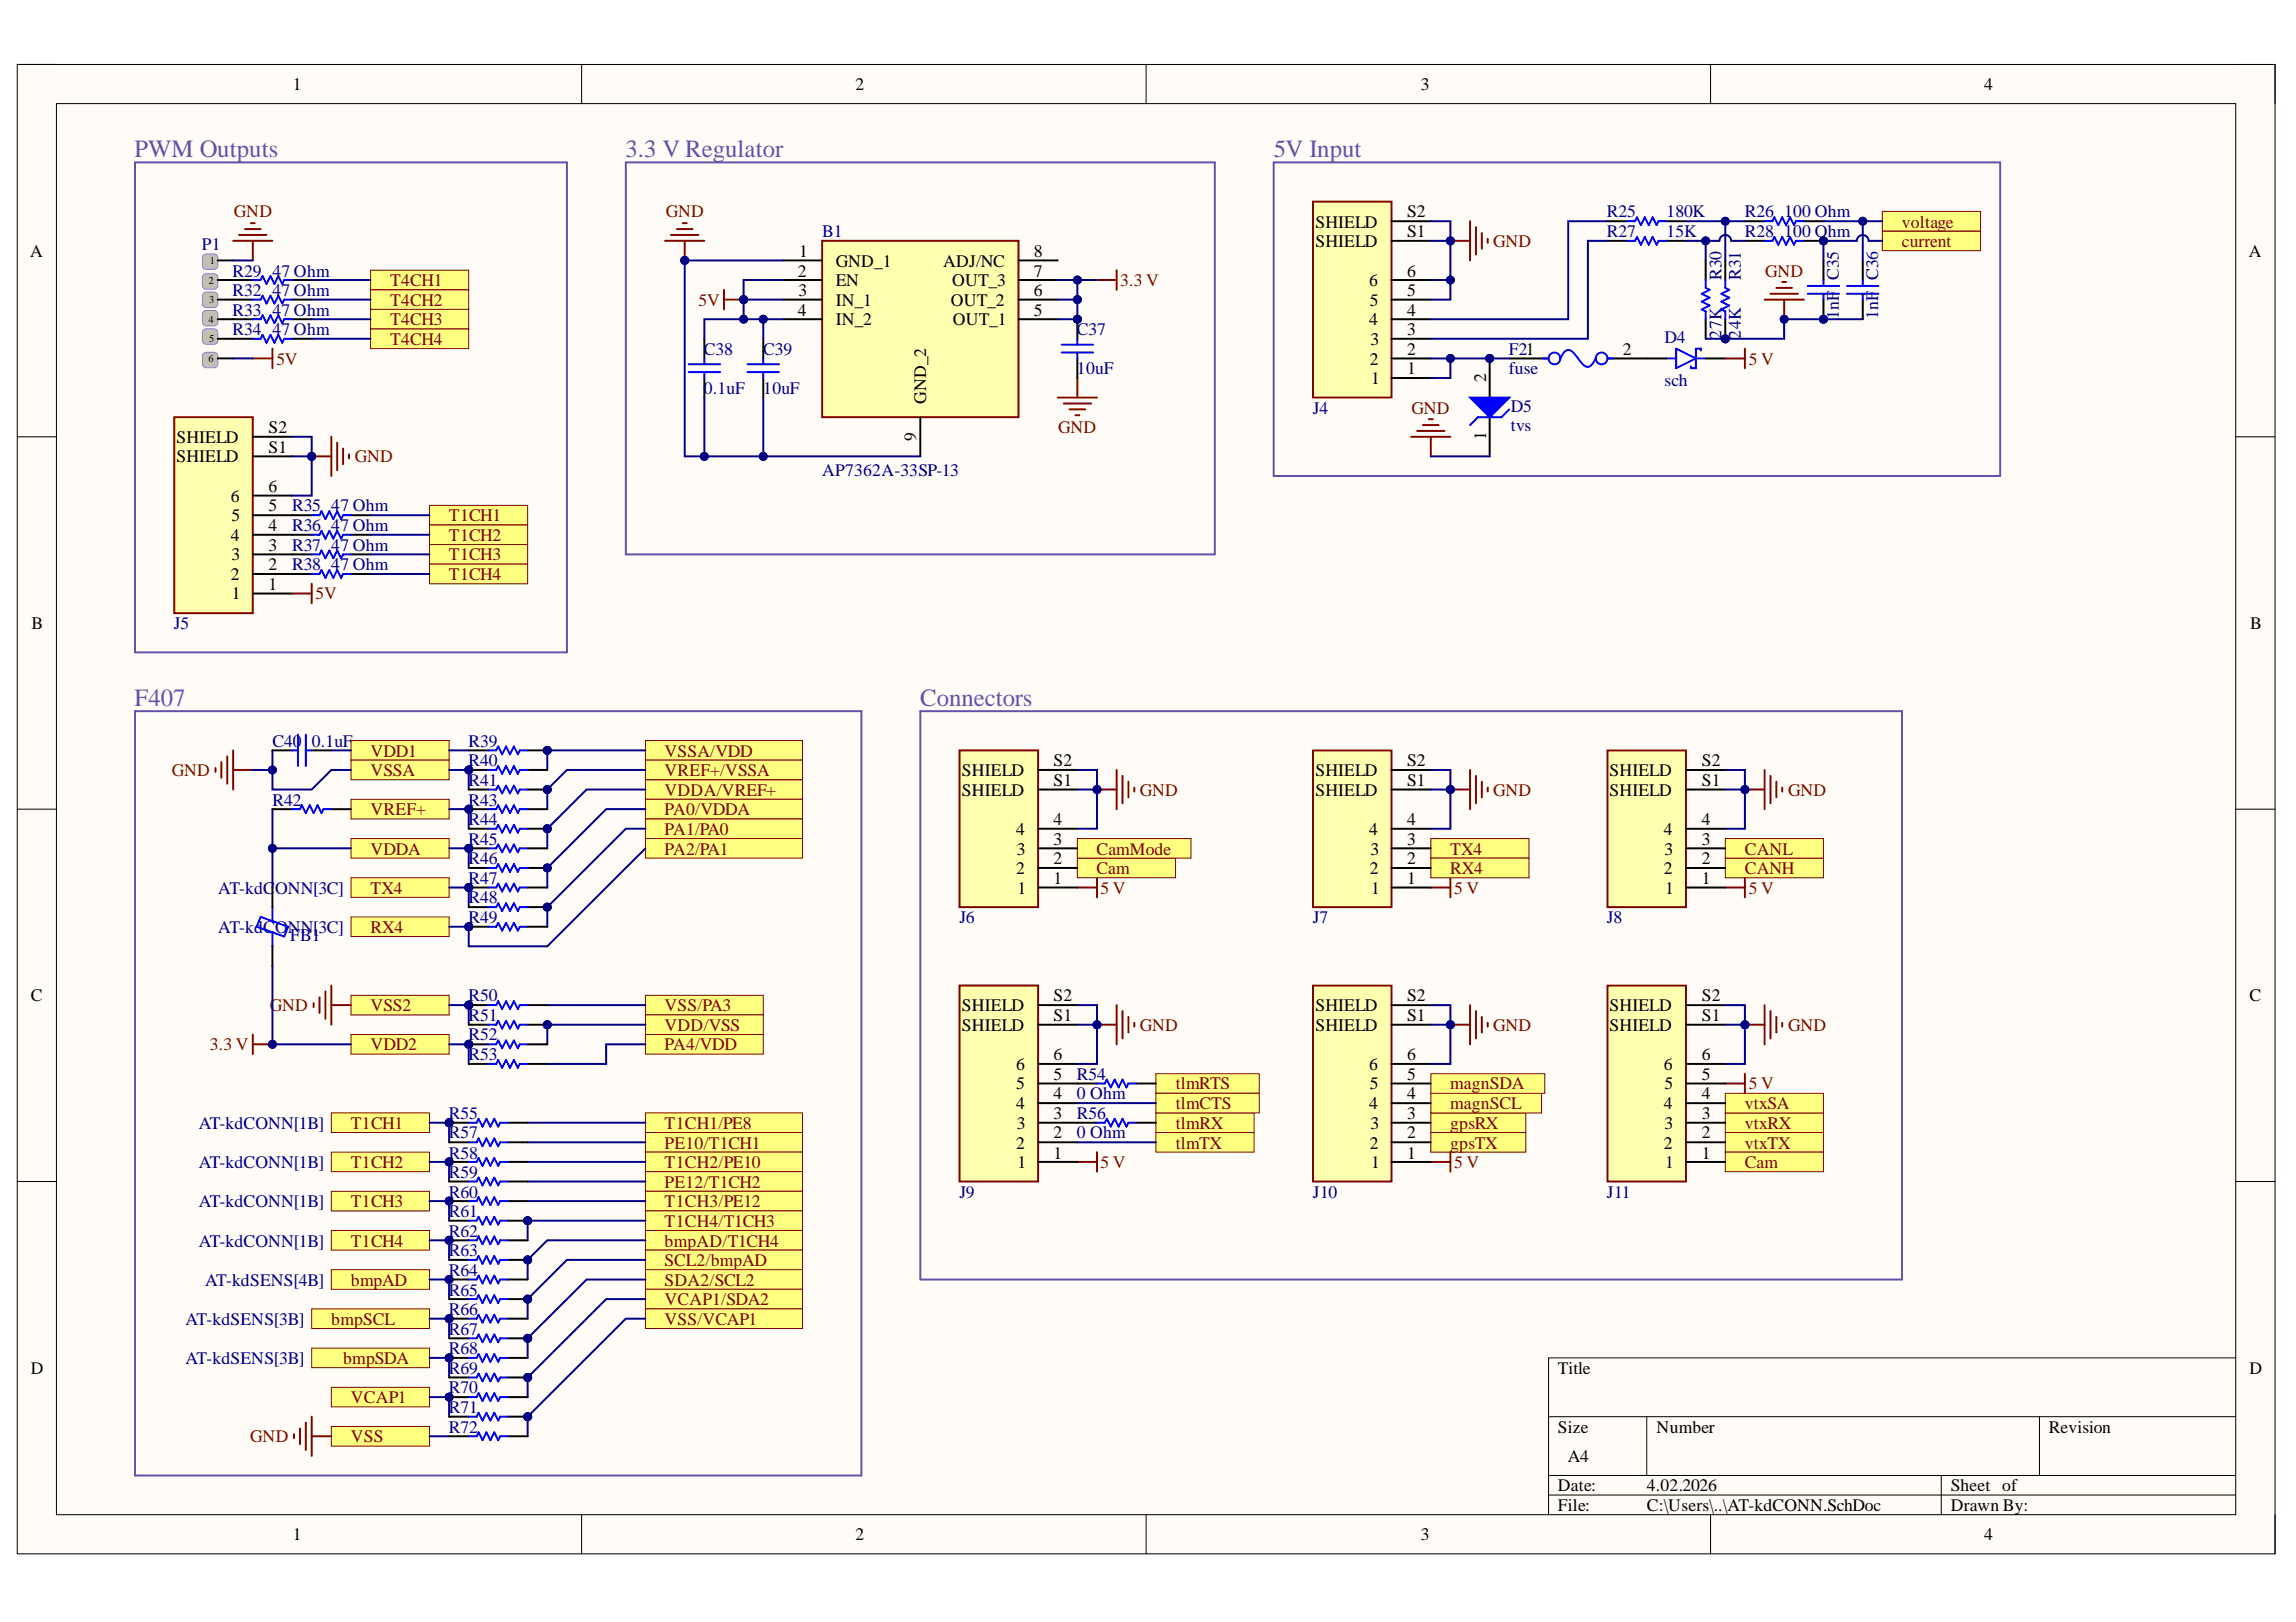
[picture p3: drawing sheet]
<svg xmlns="http://www.w3.org/2000/svg" width="297mm" height="210mm" viewBox="0 0 297 210" stroke-linecap="round" stroke-linejoin="round" font-family="sans-serif">
<defs><g id="words">
<g font-size="3.2" fill="#674ea7">
<text x="17.4" y="20.3">PWM Outputs</text>
<text x="80.9" y="20.3">3.3 V Regulator</text>
<text x="164.8" y="20.3">5V Input</text>
<text x="17.4" y="91.3">F407</text>
<text x="119" y="91.3">Connectors</text>
</g>
<g font-size="2.3">
<text x="37.9" y="11.6">1</text>
<text x="110.7" y="11.6">2</text>
<text x="183.8" y="11.6">3</text>
<text x="256.7" y="11.6">4</text>
<text x="170.2" y="29.5">SHIELD</text>
<text x="182" y="28.1">S2</text>
<text x="3.9" y="33.3">A</text>
<text x="103.2" y="35.8">2</text>
<text x="103.4" y="33.3">1</text>
<text x="108.1" y="34.5">GND_1</text>
<text x="122" y="34.5">ADJ/NC</text>
<text x="133.8" y="33.3">8</text>
<text x="133.8" y="35.8">7</text>
<text x="170.2" y="32">SHIELD</text>
<text x="182" y="35.8">6</text>
<text x="182" y="30.7">S1</text>
<text x="290.9" y="33.3">A</text>
<text x="103.2" y="40.9">4</text>
<text x="103.3" y="38.3">3</text>
<text x="108.1" y="37.1">EN</text>
<text x="108.1" y="39.6">IN_1</text>
<text x="123" y="39.6">OUT_2</text>
<text x="123.2" y="37.1">OUT_3</text>
<text x="133.8" y="38.3">6</text>
<text x="133.8" y="40.9">5</text>
<text x="177.1" y="37.1">6</text>
<text x="177.2" y="39.6">5</text>
<text x="182" y="40.9">4</text>
<text x="182" y="38.3">5</text>
<text x="108.1" y="42.1">IN_2</text>
<text x="123.3" y="42.1">OUT_1</text>
<text x="177.1" y="42.1">4</text>
<text x="177.2" y="47.2">2</text>
<text x="177.3" y="44.7">3</text>
<text x="182" y="45.9">2</text>
<text x="182" y="43.4">3</text>
<text x="209.9" y="45.9">2</text>
<text x="119.8" y="52.3" transform="rotate(-90 119.8 52.3)">GND_2</text>
<text x="177.4" y="49.7">1</text>
<text x="182" y="48.5">1</text>
<text x="192.3" y="49.4" transform="rotate(-90 192.3 49.4)">2</text>
<text x="22.8" y="59.9">SHIELD</text>
<text x="22.8" y="57.3">SHIELD</text>
<text x="34.7" y="58.6">S1</text>
<text x="34.7" y="56.1">S2</text>
<text x="118.5" y="57.1" transform="rotate(-90 118.5 57.1)">9</text>
<text x="192.3" y="56.9" transform="rotate(-90 192.3 56.9)">1</text>
<text x="29.8" y="64.9">6</text>
<text x="34.7" y="63.6">6</text>
<text x="29.8" y="70">4</text>
<text x="29.9" y="67.4">5</text>
<text x="34.7" y="71.2">3</text>
<text x="34.7" y="68.7">4</text>
<text x="34.7" y="66.2">5</text>
<text x="29.8" y="75">2</text>
<text x="29.9" y="72.5">3</text>
<text x="30" y="77.6">1</text>
<text x="34.7" y="76.3">1</text>
<text x="34.7" y="73.8">2</text>
<text x="4.1" y="81.4">B</text>
<text x="291.1" y="81.4">B</text>
<text x="124.5" y="100.5">SHIELD</text>
<text x="136.3" y="101.7">S1</text>
<text x="136.3" y="99.2">S2</text>
<text x="170.2" y="100.5">SHIELD</text>
<text x="182" y="101.7">S1</text>
<text x="182" y="99.2">S2</text>
<text x="208.2" y="100.5">SHIELD</text>
<text x="220.2" y="101.7">S1</text>
<text x="220.2" y="99.2">S2</text>
<text x="124.5" y="103">SHIELD</text>
<text x="136.3" y="106.8">4</text>
<text x="170.2" y="103">SHIELD</text>
<text x="182" y="106.8">4</text>
<text x="208.2" y="103">SHIELD</text>
<text x="220.2" y="106.8">4</text>
<text x="131.5" y="113.1">2</text>
<text x="131.5" y="108.1">4</text>
<text x="131.6" y="110.6">3</text>
<text x="136.3" y="111.9">2</text>
<text x="136.3" y="109.3">3</text>
<text x="177.1" y="108.1">4</text>
<text x="177.2" y="113.1">2</text>
<text x="177.3" y="110.6">3</text>
<text x="182" y="111.9">2</text>
<text x="182" y="109.3">3</text>
<text x="215.3" y="113.1">2</text>
<text x="215.3" y="108.1">4</text>
<text x="215.3" y="110.6">3</text>
<text x="220.2" y="111.9">2</text>
<text x="220.2" y="109.3">3</text>
<text x="131.6" y="115.7">1</text>
<text x="136.3" y="114.4">1</text>
<text x="177.4" y="115.7">1</text>
<text x="182" y="114.4">1</text>
<text x="215.4" y="115.7">1</text>
<text x="220.2" y="114.4">1</text>
<text x="4" y="129.6">C</text>
<text x="124.5" y="130.8">SHIELD</text>
<text x="136.3" y="129.6">S2</text>
<text x="170.2" y="130.8">SHIELD</text>
<text x="182" y="129.6">S2</text>
<text x="208.2" y="130.8">SHIELD</text>
<text x="220.2" y="129.6">S2</text>
<text x="291" y="129.6">C</text>
<text x="124.5" y="133.4">SHIELD</text>
<text x="136.3" y="137.2">6</text>
<text x="136.3" y="132.1">S1</text>
<text x="170.2" y="133.4">SHIELD</text>
<text x="182" y="137.2">6</text>
<text x="182" y="132.1">S1</text>
<text x="208.2" y="133.4">SHIELD</text>
<text x="220.2" y="137.2">6</text>
<text x="220.2" y="132.1">S1</text>
<text x="131.5" y="143.5">4</text>
<text x="131.5" y="141">5</text>
<text x="131.5" y="138.4">6</text>
<text x="136.3" y="142.2">4</text>
<text x="136.3" y="139.7">5</text>
<text x="177.1" y="143.5">4</text>
<text x="177.1" y="138.4">6</text>
<text x="177.2" y="141">5</text>
<text x="182" y="142.2">4</text>
<text x="182" y="139.7">5</text>
<text x="215.3" y="143.5">4</text>
<text x="215.3" y="138.4">6</text>
<text x="215.3" y="141">5</text>
<text x="220.2" y="142.2">4</text>
<text x="220.2" y="139.7">5</text>
<text x="131.5" y="148.7">2</text>
<text x="131.6" y="146">3</text>
<text x="136.3" y="149.9">1</text>
<text x="136.3" y="147.3">2</text>
<text x="136.3" y="144.8">3</text>
<text x="177.2" y="148.7">2</text>
<text x="177.3" y="146">3</text>
<text x="182" y="149.9">1</text>
<text x="182" y="147.3">2</text>
<text x="182" y="144.8">3</text>
<text x="215.3" y="148.7">2</text>
<text x="215.3" y="146">3</text>
<text x="220.2" y="149.9">1</text>
<text x="220.2" y="147.3">2</text>
<text x="220.2" y="144.8">3</text>
<text x="131.6" y="151.2">1</text>
<text x="177.4" y="151.2">1</text>
<text x="215.4" y="151.2">1</text>
<text x="4" y="177.8">D</text>
<text x="201.6" y="177.8">Title</text>
<text x="291" y="177.8">D</text>
<text x="201.6" y="185.4">Size</text>
<text x="214.3" y="185.4">Number</text>
<text x="265.1" y="185.4">Revision</text>
<text x="202.8" y="189.2">A4</text>
<text x="201.6" y="193">Date:</text>
<text x="201.6" y="195.5">File:</text>
<text x="213.1" y="193">4.02.2026</text>
<text x="213.1" y="195.5">C:\Users\..\AT-kdCONN.SchDoc</text>
<text x="252.4" y="193">Sheet of</text>
<text x="252.4" y="195.5">Drawn By:</text>
<text x="37.9" y="199.3">1</text>
<text x="110.7" y="199.3">2</text>
<text x="183.8" y="199.3">3</text>
<text x="256.7" y="199.3">4</text>
</g>
<g font-size="2.3" fill="#800000">
<text x="30.3" y="28.1">GND</text>
<text x="86.2" y="28.1">GND</text>
<text x="246" y="29.5">voltage</text>
<text x="193.2" y="32">GND</text>
<text x="228.4" y="35.8">GND</text>
<text x="246" y="32">current</text>
<text x="50.5" y="37.1">T4CH1</text>
<text x="50.5" y="39.6">T4CH2</text>
<text x="90.4" y="39.6">5V</text>
<text x="144.9" y="37.1">3.3 V</text>
<text x="35.8" y="47.2">5V</text>
<text x="50.5" y="42.1">T4CH3</text>
<text x="50.5" y="44.7">T4CH4</text>
<text x="226.2" y="47.2">5 V</text>
<text x="182.6" y="53.5">GND</text>
<text x="45.9" y="59.9">GND</text>
<text x="136.9" y="56.1">GND</text>
<text x="58.1" y="67.4">T1CH1</text>
<text x="58.1" y="70">T1CH2</text>
<text x="40.8" y="77.6">5V</text>
<text x="58.1" y="72.5">T1CH3</text>
<text x="58.1" y="75">T1CH4</text>
<text x="22.2" y="100.5">GND</text>
<text x="47.9" y="97.9">VDD1</text>
<text x="47.9" y="100.5">VSSA</text>
<text x="86" y="97.9">VSSA/VDD</text>
<text x="86" y="100.5">VREF+/VSSA</text>
<text x="47.9" y="105.5">VREF+</text>
<text x="86" y="103">VDDA/VREF+</text>
<text x="86" y="105.5">PA0/VDDA</text>
<text x="147.4" y="103">GND</text>
<text x="193.2" y="103">GND</text>
<text x="231.3" y="103">GND</text>
<text x="47.9" y="110.6">VDDA</text>
<text x="86" y="108.1">PA1/PA0</text>
<text x="86" y="110.6">PA2/PA1</text>
<text x="141.9" y="113.1">Cam</text>
<text x="141.9" y="110.6">CamMode</text>
<text x="187.6" y="110.6">TX4</text>
<text x="187.6" y="113.1">RX4</text>
<text x="225.7" y="113.1">CANH</text>
<text x="225.7" y="110.6">CANL</text>
<text x="47.9" y="115.7">TX4</text>
<text x="142.4" y="115.7">5 V</text>
<text x="188.1" y="115.7">5 V</text>
<text x="226.2" y="115.7">5 V</text>
<text x="47.9" y="120.7">RX4</text>
<text x="34.9" y="130.8">GND</text>
<text x="47.9" y="130.8">VSS2</text>
<text x="86" y="130.8">VSS/PA3</text>
<text x="27.1" y="135.9">3.3 V</text>
<text x="47.9" y="135.9">VDD2</text>
<text x="86" y="133.4">VDD/VSS</text>
<text x="86" y="135.9">PA4/VDD</text>
<text x="147.4" y="133.4">GND</text>
<text x="193.2" y="133.4">GND</text>
<text x="231.3" y="133.4">GND</text>
<text x="152.1" y="141">tlmRTS</text>
<text x="152.1" y="143.5">tlmCTS</text>
<text x="187.6" y="143.5">magnSCL</text>
<text x="187.6" y="141">magnSDA</text>
<text x="225.7" y="143.5">vtxSA</text>
<text x="226.2" y="141">5 V</text>
<text x="45.4" y="146">T1CH1</text>
<text x="86" y="146">T1CH1/PE8</text>
<text x="86" y="148.7">PE10/T1CH1</text>
<text x="152.1" y="148.7">tlmTX</text>
<text x="152.1" y="146">tlmRX</text>
<text x="187.6" y="148.7">gpsTX</text>
<text x="187.6" y="146">gpsRX</text>
<text x="225.7" y="146">vtxRX</text>
<text x="225.7" y="148.7">vtxTX</text>
<text x="45.4" y="151.2">T1CH2</text>
<text x="86" y="151.2">T1CH2/PE10</text>
<text x="86" y="153.7">PE12/T1CH2</text>
<text x="142.4" y="151.2">5 V</text>
<text x="188.1" y="151.2">5 V</text>
<text x="225.7" y="151.2">Cam</text>
<text x="45.4" y="156.3">T1CH3</text>
<text x="45.4" y="161.3">T1CH4</text>
<text x="86" y="156.3">T1CH3/PE12</text>
<text x="86" y="158.8">T1CH4/T1CH3</text>
<text x="86" y="161.3">bmpAD/T1CH4</text>
<text x="45.4" y="166.4">bmpAD</text>
<text x="86" y="163.9">SCL2/bmpAD</text>
<text x="86" y="166.4">SDA2/SCL2</text>
<text x="42.9" y="171.5">bmpSCL</text>
<text x="86" y="168.9">VCAP1/SDA2</text>
<text x="86" y="171.5">VSS/VCAP1</text>
<text x="44.4" y="176.5">bmpSDA</text>
<text x="45.4" y="181.6">VCAP1</text>
<text x="32.4" y="186.6">GND</text>
<text x="45.4" y="186.6">VSS</text>
</g>
<g font-size="2.3" fill="#000080">
<text x="207.9" y="28.1">R25</text>
<text x="215.6" y="28.1">180K</text>
<text x="225.7" y="28.1">R26</text>
<text x="230.8" y="28.1">100 Ohm</text>
<text x="26.1" y="32.4">P1</text>
<text x="30.1" y="35.8">R29</text>
<text x="35.3" y="35.8">47 Ohm</text>
<text x="106.4" y="30.7">B1</text>
<text x="207.9" y="30.7">R27</text>
<text x="215.6" y="30.7">15K</text>
<text x="225.7" y="30.7">R28</text>
<text x="230.8" y="30.7">100 Ohm</text>
<text x="30.1" y="38.3">R32</text>
<text x="30.1" y="40.9">R33</text>
<text x="35.3" y="38.3">47 Ohm</text>
<text x="35.3" y="40.9">47 Ohm</text>
<text x="222.7" y="36.2" transform="rotate(-90 222.7 36.2)">R30</text>
<text x="225.2" y="36.2" transform="rotate(-90 225.2 36.2)">R31</text>
<text x="237.9" y="41.3" transform="rotate(-90 237.9 41.3)">1nF</text>
<text x="237.9" y="36.2" transform="rotate(-90 237.9 36.2)">C35</text>
<text x="243" y="41.3" transform="rotate(-90 243 41.3)">1nF</text>
<text x="243" y="36.2" transform="rotate(-90 243 36.2)">C36</text>
<text x="30.1" y="43.4">R34</text>
<text x="35.3" y="43.4">47 Ohm</text>
<text x="91.1" y="45.9">C38</text>
<text x="98.8" y="45.9">C39</text>
<text x="139.3" y="43.4">C37</text>
<text x="195.2" y="45.9">F21</text>
<text x="215.3" y="44.4">D4</text>
<text x="222.7" y="43.8" transform="rotate(-90 222.7 43.8)">27K</text>
<text x="225.2" y="43.8" transform="rotate(-90 225.2 43.8)">24K</text>
<text x="91.1" y="51">0.1uF</text>
<text x="98.8" y="51">10uF</text>
<text x="139.3" y="48.5">10uF</text>
<text x="169.9" y="53.5">J4</text>
<text x="195.2" y="48.5">fuse</text>
<text x="195.5" y="53.3">D5</text>
<text x="215.3" y="50">sch</text>
<text x="195.5" y="55.8">tvs</text>
<text x="106.4" y="61.6">AP7362A-33SP-13</text>
<text x="37.8" y="66.2">R35</text>
<text x="37.8" y="68.7">R36</text>
<text x="37.8" y="71.2">R37</text>
<text x="42.9" y="66.2">47 Ohm</text>
<text x="42.9" y="68.7">47 Ohm</text>
<text x="42.9" y="71.2">47 Ohm</text>
<text x="37.8" y="73.8">R38</text>
<text x="42.9" y="73.8">47 Ohm</text>
<text x="22.5" y="81.4">J5</text>
<text x="35.3" y="96.7">C40</text>
<text x="40.3" y="96.7">0.1uF</text>
<text x="60.6" y="96.7">R39</text>
<text x="60.6" y="99.2">R40</text>
<text x="60.6" y="101.7">R41</text>
<text x="35.3" y="104.3">R42</text>
<text x="60.6" y="104.3">R43</text>
<text x="60.6" y="106.8">R44</text>
<text x="60.6" y="109.3">R45</text>
<text x="60.6" y="111.9">R46</text>
<text x="28.2" y="115.7">AT-kdCONN[3C]</text>
<text x="60.6" y="114.4">R47</text>
<text x="60.6" y="116.9">R48</text>
<text x="60.6" y="119.4">R49</text>
<text x="124.1" y="119.4">J6</text>
<text x="169.9" y="119.4">J7</text>
<text x="207.9" y="119.4">J8</text>
<text x="28.2" y="120.7">AT-kdCONN[3C]</text>
<text x="37.5" y="121.7">FB1</text>
<text x="60.6" y="129.6">R50</text>
<text x="60.6" y="132.1">R51</text>
<text x="60.6" y="134.6">R52</text>
<text x="60.6" y="137.2">R53</text>
<text x="139.3" y="139.7">R54</text>
<text x="139.3" y="142.2">0 Ohm</text>
<text x="25.7" y="146">AT-kdCONN[1B]</text>
<text x="58.1" y="144.8">R55</text>
<text x="58.1" y="147.3">R57</text>
<text x="58.1" y="149.9">R58</text>
<text x="139.3" y="144.8">R56</text>
<text x="139.3" y="147.3">0 Ohm</text>
<text x="25.7" y="151.2">AT-kdCONN[1B]</text>
<text x="58.1" y="152.5">R59</text>
<text x="58.1" y="155">R60</text>
<text x="124.1" y="155">J9</text>
<text x="169.9" y="155">J10</text>
<text x="207.9" y="155">J11</text>
<text x="25.7" y="156.3">AT-kdCONN[1B]</text>
<text x="25.7" y="161.3">AT-kdCONN[1B]</text>
<text x="58.1" y="157.5">R61</text>
<text x="58.1" y="160.1">R62</text>
<text x="26.5" y="166.4">AT-kdSENS[4B]</text>
<text x="58.1" y="162.6">R63</text>
<text x="58.1" y="165.1">R64</text>
<text x="58.1" y="167.7">R65</text>
<text x="24" y="171.5">AT-kdSENS[3B]</text>
<text x="58.1" y="170.2">R66</text>
<text x="58.1" y="172.7">R67</text>
<text x="24" y="176.5">AT-kdSENS[3B]</text>
<text x="58.1" y="175.3">R68</text>
<text x="58.1" y="177.8">R69</text>
<text x="58.1" y="180.3">R70</text>
<text x="58.1" y="182.8">R71</text>
<text x="58.1" y="185.4">R72</text>
</g>
<g font-size="1.4">
<text x="27.1" y="34.2">1</text>
<text x="27" y="36.7">2</text>
<text x="27" y="41.8">4</text>
<text x="27.1" y="39.3">3</text>
<text x="27" y="46.8">6</text>
<text x="27.1" y="44.3">5</text>
</g>
</g></defs>
<path d="M2.2 8.3h292.1v192.8h-292.1z" fill-rule="evenodd" fill="#fffcf8"/>
<path d="M2.2 8.3h292.1v192.8h-292.1z" fill="none" stroke="#000" stroke-width=".13"/>
<path d="M7.3 13.4h281.9v182.6h-281.9z" fill-rule="evenodd" fill="#fffcf8"/>
<g fill="none" stroke="#000" stroke-width=".13">
<path d="M2.2 8.3h5.1M7.3 13.4h281.9v182.6h-281.9zM75.2 8.3v5.1M148.3 8.3v5.1M221.3 8.3v5.1M289.2 8.3h5.1v5.1M2.2 56.5h5.1M289.2 56.5h5.1M2.2 104.7h5.1M289.2 104.7h5.1M2.2 152.9h5.1M289.2 152.9h5.1"/>
<path d="M289.2 175.7h-88.9v20.3M75.2 196v5.1M148.3 196v5.1M200.3 183.3h88.9M200.3 190.9h88.9M200.3 193.5h88.9M213 183.3v7.6M221.3 196v5.1M251.1 190.9v5.1M263.8 183.3v7.6M294.3 196v5.1"/>
</g>
<path d="M83.5 95.8h20.3v2.6h-20.3z" fill-rule="evenodd" fill="#ffff80"/>
<path d="M83.5 95.8h20.3v2.6h-20.3z" fill="none" stroke="#800000" stroke-width=".13"/>
<path d="M83.5 98.4h20.3v2.5h-20.3z" fill-rule="evenodd" fill="#ffff80"/>
<path d="M83.5 98.4h20.3v2.5h-20.3z" fill="none" stroke="#800000" stroke-width=".13"/>
<path d="M83.5 100.9h20.3v2.5h-20.3z" fill-rule="evenodd" fill="#ffff80"/>
<path d="M83.5 100.9h20.3v2.5h-20.3z" fill="none" stroke="#800000" stroke-width=".13"/>
<path d="M83.5 103.4h20.3v2.6h-20.3z" fill-rule="evenodd" fill="#ffff80"/>
<path d="M83.5 103.4h20.3v2.6h-20.3z" fill="none" stroke="#800000" stroke-width=".13"/>
<path d="M83.5 106h20.3v2.5h-20.3z" fill-rule="evenodd" fill="#ffff80"/>
<path d="M83.5 106h20.3v2.5h-20.3z" fill="none" stroke="#800000" stroke-width=".13"/>
<path d="M83.5 108.5h20.3v2.6h-20.3z" fill-rule="evenodd" fill="#ffff80"/>
<path d="M83.5 108.5h20.3v2.6h-20.3z" fill="none" stroke="#800000" stroke-width=".13"/>
<path d="M83.5 128.8h15.2v2.5h-15.2z" fill-rule="evenodd" fill="#ffff80"/>
<path d="M83.5 128.8h15.2v2.5h-15.2z" fill="none" stroke="#800000" stroke-width=".13"/>
<path d="M83.5 131.3h15.2v2.6h-15.2z" fill-rule="evenodd" fill="#ffff80"/>
<path d="M83.5 131.3h15.2v2.6h-15.2z" fill="none" stroke="#800000" stroke-width=".13"/>
<path d="M83.5 133.9h15.2v2.5h-15.2z" fill-rule="evenodd" fill="#ffff80"/>
<path d="M83.5 133.9h15.2v2.5h-15.2z" fill="none" stroke="#800000" stroke-width=".13"/>
<path d="M83.5 144h20.3v2.6h-20.3z" fill-rule="evenodd" fill="#ffff80"/>
<path d="M83.5 144h20.3v2.6h-20.3z" fill="none" stroke="#800000" stroke-width=".13"/>
<path d="M83.5 146.6h20.3v2.5h-20.3z" fill-rule="evenodd" fill="#ffff80"/>
<path d="M83.5 146.6h20.3v2.5h-20.3z" fill="none" stroke="#800000" stroke-width=".13"/>
<path d="M83.5 149.1h20.3v2.5h-20.3z" fill-rule="evenodd" fill="#ffff80"/>
<path d="M83.5 149.1h20.3v2.5h-20.3z" fill="none" stroke="#800000" stroke-width=".13"/>
<path d="M83.5 151.6h20.3v2.6h-20.3z" fill-rule="evenodd" fill="#ffff80"/>
<path d="M83.5 151.6h20.3v2.6h-20.3z" fill="none" stroke="#800000" stroke-width=".13"/>
<path d="M83.5 154.2h20.3v2.5h-20.3z" fill-rule="evenodd" fill="#ffff80"/>
<path d="M83.5 154.2h20.3v2.5h-20.3z" fill="none" stroke="#800000" stroke-width=".13"/>
<path d="M83.5 156.7h20.3v2.5h-20.3z" fill-rule="evenodd" fill="#ffff80"/>
<path d="M83.5 156.7h20.3v2.5h-20.3z" fill="none" stroke="#800000" stroke-width=".13"/>
<path d="M83.5 159.2h20.3v2.6h-20.3z" fill-rule="evenodd" fill="#ffff80"/>
<path d="M83.5 159.2h20.3v2.6h-20.3z" fill="none" stroke="#800000" stroke-width=".13"/>
<path d="M83.5 161.8h20.3v2.5h-20.3z" fill-rule="evenodd" fill="#ffff80"/>
<path d="M83.5 161.8h20.3v2.5h-20.3z" fill="none" stroke="#800000" stroke-width=".13"/>
<path d="M83.5 164.3h20.3v2.5h-20.3z" fill-rule="evenodd" fill="#ffff80"/>
<path d="M83.5 164.3h20.3v2.5h-20.3z" fill="none" stroke="#800000" stroke-width=".13"/>
<path d="M83.5 166.8h20.3v2.6h-20.3z" fill-rule="evenodd" fill="#ffff80"/>
<path d="M83.5 166.8h20.3v2.6h-20.3z" fill="none" stroke="#800000" stroke-width=".13"/>
<path d="M83.5 169.4h20.3v2.5h-20.3z" fill-rule="evenodd" fill="#ffff80"/>
<path d="M83.5 169.4h20.3v2.5h-20.3z" fill="none" stroke="#800000" stroke-width=".13"/>
<path d="M45.4 95.8h12.7v2.6h-12.7z" fill-rule="evenodd" fill="#ffff80"/>
<path d="M45.4 95.8h12.7v2.6h-12.7z" fill="none" stroke="#800000" stroke-width=".13"/>
<path d="M45.4 98.4h12.7v2.5h-12.7z" fill-rule="evenodd" fill="#ffff80"/>
<path d="M45.4 98.4h12.7v2.5h-12.7z" fill="none" stroke="#800000" stroke-width=".13"/>
<path d="M45.4 103.4h12.7v2.6h-12.7z" fill-rule="evenodd" fill="#ffff80"/>
<path d="M45.4 103.4h12.7v2.6h-12.7z" fill="none" stroke="#800000" stroke-width=".13"/>
<path d="M45.4 108.5h12.7v2.6h-12.7z" fill-rule="evenodd" fill="#ffff80"/>
<path d="M45.4 108.5h12.7v2.6h-12.7z" fill="none" stroke="#800000" stroke-width=".13"/>
<path d="M45.4 113.6h12.7v2.5h-12.7z" fill-rule="evenodd" fill="#ffff80"/>
<path d="M45.4 113.6h12.7v2.5h-12.7z" fill="none" stroke="#800000" stroke-width=".13"/>
<path d="M45.4 118.7h12.7v2.5h-12.7z" fill-rule="evenodd" fill="#ffff80"/>
<path d="M45.4 118.7h12.7v2.5h-12.7z" fill="none" stroke="#800000" stroke-width=".13"/>
<path d="M45.4 133.9h12.7v2.5h-12.7z" fill-rule="evenodd" fill="#ffff80"/>
<path d="M45.4 133.9h12.7v2.5h-12.7z" fill="none" stroke="#800000" stroke-width=".13"/>
<path d="M45.4 128.8h12.7v2.5h-12.7z" fill-rule="evenodd" fill="#ffff80"/>
<path d="M45.4 128.8h12.7v2.5h-12.7z" fill="none" stroke="#800000" stroke-width=".13"/>
<path d="M42.9 144h12.7v2.6h-12.7z" fill-rule="evenodd" fill="#ffff80"/>
<path d="M42.9 144h12.7v2.6h-12.7z" fill="none" stroke="#800000" stroke-width=".13"/>
<path d="M42.9 149.1h12.7v2.5h-12.7z" fill-rule="evenodd" fill="#ffff80"/>
<path d="M42.9 149.1h12.7v2.5h-12.7z" fill="none" stroke="#800000" stroke-width=".13"/>
<path d="M42.9 154.2h12.7v2.5h-12.7z" fill-rule="evenodd" fill="#ffff80"/>
<path d="M42.9 154.2h12.7v2.5h-12.7z" fill="none" stroke="#800000" stroke-width=".13"/>
<path d="M42.9 159.2h12.7v2.6h-12.7z" fill-rule="evenodd" fill="#ffff80"/>
<path d="M42.9 159.2h12.7v2.6h-12.7z" fill="none" stroke="#800000" stroke-width=".13"/>
<path d="M42.9 179.5h12.7v2.6h-12.7z" fill-rule="evenodd" fill="#ffff80"/>
<path d="M42.9 179.5h12.7v2.6h-12.7z" fill="none" stroke="#800000" stroke-width=".13"/>
<path d="M42.9 184.6h12.7v2.5h-12.7z" fill-rule="evenodd" fill="#ffff80"/>
<path d="M42.9 184.6h12.7v2.5h-12.7z" fill="none" stroke="#800000" stroke-width=".13"/>
<g fill="none" stroke="#800000" stroke-width=".25">
<path d="M27.9 99.4v.5M28.6 98.6v2.1M29.4 97.9v3.5M30.2 97.1v5.1M30.2 99.6h2.5M32.7 133.9v2.5M32.7 135.1h2.5M40.6 129.8v.5M41.3 129.1v2M42.1 128.3v3.5M42.9 127.5v5.1M42.9 130.1h2.5"/>
<path d="M38 185.6v.5M38.8 184.9v2M39.6 184.1v3.5M40.3 183.3v5.1M40.3 185.9h2.6"/>
</g>
<path d="M33.7 118.7l3.6 1.2-.5 1.3-3.6-1.3zM35.2 117.4v1.8M35.2 120.7v1.8" fill="none" stroke="#00f" stroke-width=".25"/>
<path d="M35.2 114.9v2.5M35.2 122.5v2.5" fill="none" stroke="#000" stroke-width=".25"/>
<circle cx="35.2" cy="135.1" r=".51" fill="#000080"/>
<circle cx="35.2" cy="135.1" r=".51" fill="none" stroke="#000080" stroke-width=".13"/>
<path d="M42.9 164.3h12.7v2.5h-12.7z" fill-rule="evenodd" fill="#ffff80"/>
<path d="M42.9 164.3h12.7v2.5h-12.7z" fill="none" stroke="#800000" stroke-width=".13"/>
<path d="M40.3 169.4h15.3v2.5h-15.3z" fill-rule="evenodd" fill="#ffff80"/>
<path d="M40.3 169.4h15.3v2.5h-15.3z" fill="none" stroke="#800000" stroke-width=".13"/>
<path d="M40.3 174.5h15.3v2.5h-15.3z" fill-rule="evenodd" fill="#ffff80"/>
<path d="M40.3 174.5h15.3v2.5h-15.3z" fill="none" stroke="#800000" stroke-width=".13"/>
<path d="M17.5 21h55.8v63.4h-55.8zM17.5 92h93.9M17.5 92v98.9h93.9v-98.9" fill="none" stroke="#674ea7" stroke-width=".25"/>
<path d="M243.5 29.9h12.7v2.5h-12.7z" fill-rule="evenodd" fill="#ffff80"/>
<path d="M243.5 29.9h12.7v2.5h-12.7z" fill="none" stroke="#800000" stroke-width=".13"/>
<path d="M243.5 27.4h12.7v2.5h-12.7z" fill-rule="evenodd" fill="#ffff80"/>
<path d="M243.5 27.4h12.7v2.5h-12.7z" fill="none" stroke="#800000" stroke-width=".13"/>
<path d="M185.1 146.6h12.3v2.5h-12.3z" fill-rule="evenodd" fill="#ffff80"/>
<path d="M185.1 146.6h12.3v2.5h-12.3z" fill="none" stroke="#800000" stroke-width=".13"/>
<path d="M185.1 144h12.3v2.6h-12.3z" fill-rule="evenodd" fill="#ffff80"/>
<path d="M185.1 144h12.3v2.6h-12.3z" fill="none" stroke="#800000" stroke-width=".13"/>
<path d="M185.1 141.5h14.3v2.5h-14.3z" fill-rule="evenodd" fill="#ffff80"/>
<path d="M185.1 141.5h14.3v2.5h-14.3z" fill="none" stroke="#800000" stroke-width=".13"/>
<path d="M185.1 139h14.7v2.5h-14.7z" fill-rule="evenodd" fill="#ffff80"/>
<path d="M185.1 139h14.7v2.5h-14.7z" fill="none" stroke="#800000" stroke-width=".13"/>
<path d="M149.5 146.6h12.7v2.5h-12.7z" fill-rule="evenodd" fill="#ffff80"/>
<path d="M149.5 146.6h12.7v2.5h-12.7z" fill="none" stroke="#800000" stroke-width=".13"/>
<path d="M149.5 144h12.7v2.6h-12.7z" fill-rule="evenodd" fill="#ffff80"/>
<path d="M149.5 144h12.7v2.6h-12.7z" fill="none" stroke="#800000" stroke-width=".13"/>
<path d="M223.2 111.1h12.7v2.5h-12.7z" fill-rule="evenodd" fill="#ffff80"/>
<path d="M223.2 111.1h12.7v2.5h-12.7z" fill="none" stroke="#800000" stroke-width=".13"/>
<path d="M223.2 108.5h12.7v2.6h-12.7z" fill-rule="evenodd" fill="#ffff80"/>
<path d="M223.2 108.5h12.7v2.6h-12.7z" fill="none" stroke="#800000" stroke-width=".13"/>
<path d="M106.4 31.2h25.4v22.8h-25.4z" fill-rule="evenodd" fill="#ffffb0"/>
<path d="M86 31.2h5.1M86.8 30.4h3.6M87.6 29.6h2M88.3 28.9h.5M88.6 31.2v2.5M106.4 31.2h25.4v22.8h-25.4z" fill="none" stroke="#800000" stroke-width=".25"/>
<path d="M101.3 33.7h5.1M101.3 36.2h5.1M101.3 38.8h5.1M131.8 33.7h5M131.8 36.2h5M131.8 38.8h5M101.3 41.3h5.1M119.1 54v5.1M131.8 41.3h5" fill="none" stroke="#000" stroke-width=".25"/>
<circle cx="88.6" cy="33.7" r=".51" fill="#000080"/>
<circle cx="88.6" cy="33.7" r=".51" fill="none" stroke="#000080" stroke-width=".13"/>
<path d="M93.7 37.5v2.5M93.7 38.8h2.5" fill="none" stroke="#800000" stroke-width=".25"/>
<circle cx="96.2" cy="38.8" r=".51" fill="#000080"/>
<circle cx="96.2" cy="38.8" r=".51" fill="none" stroke="#000080" stroke-width=".13"/>
<path d="M228.3 38.8h5.1M229 38h3.6M229.8 37.3h2M230.6 36.5h.5M230.8 38.8v2.5M136.8 51.5h5.1M137.6 52.2h3.6M138.4 53h2M139.1 53.7h.5M139.4 48.9v2.6" fill="none" stroke="#800000" stroke-width=".25"/>
<path d="M81 21h76.2v50.7h-76.2z" fill="none" stroke="#674ea7" stroke-width=".25"/>
<circle cx="230.8" cy="41.3" r=".51" fill="#000080"/>
<circle cx="230.8" cy="41.3" r=".51" fill="none" stroke="#000080" stroke-width=".13"/>
<path d="M141.9 36.2h2.6M144.5 35v2.5" fill="none" stroke="#800000" stroke-width=".25"/>
<path d="M149.5 139h13.4v2.5h-13.4z" fill-rule="evenodd" fill="#ffff80"/>
<path d="M149.5 139h13.4v2.5h-13.4z" fill="none" stroke="#800000" stroke-width=".13"/>
<path d="M149.5 141.5h13.4v2.5h-13.4z" fill-rule="evenodd" fill="#ffff80"/>
<path d="M149.5 141.5h13.4v2.5h-13.4z" fill="none" stroke="#800000" stroke-width=".13"/>
<g fill="none" stroke="#800000" stroke-width=".25">
<path d="M182.6 56.5h5M183.3 55.8h3.6M184.1 55h2M184.9 54.2h.5M185.1 56.5v2.6M223.2 46.4h2.5M225.7 45.1v2.6M139.4 114.9h2.5M141.9 113.6v2.5M185.1 114.9h2.5M187.6 113.6v2.5M223.2 114.9h2.5"/>
<path d="M225.7 113.6v2.5M139.4 150.4h2.5M141.9 149.1v2.5M185.1 150.4h2.5M187.6 149.1v2.5"/>
</g>
<path d="M215.6 46.4h1.3M216.9 45.1l2.5 1.3-2.5 1.3zM219.4 46.4h1.3M220 45.4v-.3h-.6v2.6h-.6v-.3" fill="none" stroke="#00f" stroke-width=".25"/>
<path d="M213 46.4h2.6M220.7 46.4h2.5" fill="none" stroke="#000" stroke-width=".25"/>
<path d="M185.1 108.5h12.7v2.6h-12.7z" fill-rule="evenodd" fill="#ffff80"/>
<path d="M185.1 108.5h12.7v2.6h-12.7z" fill="none" stroke="#800000" stroke-width=".13"/>
<path d="M185.1 111.1h12.7v2.5h-12.7z" fill-rule="evenodd" fill="#ffff80"/>
<path d="M185.1 111.1h12.7v2.5h-12.7z" fill="none" stroke="#800000" stroke-width=".13"/>
<path d="M190.2 99.6v5.1M187.6 102.2h2.6M190.9 100.4v3.5M191.7 101.2v2M192.5 101.9v.5" fill="none" stroke="#800000" stroke-width=".25"/>
<circle cx="187.6" cy="102.2" r=".51" fill="#000080"/>
<circle cx="187.6" cy="102.2" r=".51" fill="none" stroke="#000080" stroke-width=".13"/>
<path d="M187.6 31.2h2.6M190.2 28.6v5.1M190.9 29.4v3.5M191.7 30.2v2M192.5 30.9v.5" fill="none" stroke="#800000" stroke-width=".25"/>
<circle cx="187.6" cy="31.2" r=".51" fill="#000080"/>
<circle cx="187.6" cy="31.2" r=".51" fill="none" stroke="#000080" stroke-width=".13"/>
<path d="M187.6 132.6h2.6M190.2 130.1v5.1M190.9 130.8v3.6M191.7 131.6v2M192.5 132.4v.5" fill="none" stroke="#800000" stroke-width=".25"/>
<circle cx="187.6" cy="132.6" r=".51" fill="#000080"/>
<circle cx="187.6" cy="132.6" r=".51" fill="none" stroke="#000080" stroke-width=".13"/>
<path d="M141.9 132.6h2.6M144.5 130.1v5M145.2 130.8v3.6M146 131.6v2M146.7 132.4v.5" fill="none" stroke="#800000" stroke-width=".25"/>
<circle cx="141.9" cy="132.6" r=".51" fill="#000080"/>
<circle cx="141.9" cy="132.6" r=".51" fill="none" stroke="#000080" stroke-width=".13"/>
<path d="M225.7 132.6h2.6M228.3 130.1v5.1M229 130.8v3.6M229.8 131.6v2M230.6 132.4v.5" fill="none" stroke="#800000" stroke-width=".25"/>
<circle cx="225.7" cy="132.6" r=".51" fill="#000080"/>
<circle cx="225.7" cy="132.6" r=".51" fill="none" stroke="#000080" stroke-width=".13"/>
<path d="M228.3 99.6v5.1M225.7 102.2h2.6M229 100.4v3.5M229.8 101.2v2M230.6 101.9v.5" fill="none" stroke="#800000" stroke-width=".25"/>
<circle cx="225.7" cy="102.2" r=".51" fill="#000080"/>
<circle cx="225.7" cy="102.2" r=".51" fill="none" stroke="#000080" stroke-width=".13"/>
<path d="M144.5 99.6v5.1M141.9 102.2h2.6M145.2 100.4v3.5M146 101.2v2M146.7 101.9v.5" fill="none" stroke="#800000" stroke-width=".25"/>
<circle cx="141.9" cy="102.2" r=".51" fill="#000080"/>
<circle cx="141.9" cy="102.2" r=".51" fill="none" stroke="#000080" stroke-width=".13"/>
<path d="M223.2 144h12.7v2.6h-12.7z" fill-rule="evenodd" fill="#ffff80"/>
<path d="M223.2 144h12.7v2.6h-12.7z" fill="none" stroke="#800000" stroke-width=".13"/>
<path d="M223.2 146.6h12.7v2.5h-12.7z" fill-rule="evenodd" fill="#ffff80"/>
<path d="M223.2 146.6h12.7v2.5h-12.7z" fill="none" stroke="#800000" stroke-width=".13"/>
<path d="M223.2 149.1h12.7v2.5h-12.7z" fill-rule="evenodd" fill="#ffff80"/>
<path d="M223.2 149.1h12.7v2.5h-12.7z" fill="none" stroke="#800000" stroke-width=".13"/>
<path d="M139.4 111.1h12.7v2.5h-12.7z" fill-rule="evenodd" fill="#ffff80"/>
<path d="M139.4 111.1h12.7v2.5h-12.7z" fill="none" stroke="#800000" stroke-width=".13"/>
<path d="M139.4 108.5h14.7v2.6h-14.7z" fill-rule="evenodd" fill="#ffff80"/>
<path d="M139.4 108.5h14.7v2.6h-14.7z" fill="none" stroke="#800000" stroke-width=".13"/>
<path d="M223.2 141.5h12.7v2.5h-12.7z" fill-rule="evenodd" fill="#ffff80"/>
<path d="M223.2 141.5h12.7v2.5h-12.7z" fill="none" stroke="#800000" stroke-width=".13"/>
<path d="M225.7 139v2.5M223.2 140.2h2.5" fill="none" stroke="#800000" stroke-width=".25"/>
<path d="M164.8 61.6v-40.6h94v40.6h-94M119.1 92h127v73.6h-127M119.1 92v73.6" fill="none" stroke="#674ea7" stroke-width=".25"/>
<path d="M169.9 26.1h10.1v25.4h-10.1z" fill-rule="evenodd" fill="#ffffb0"/>
<path d="M169.9 26.1h10.1v25.4h-10.1z" fill="none" stroke="#800000" stroke-width=".25"/>
<path d="M180 38.8h5.1M180 36.2h5.1M180 31.2h5.1M180 28.6h5.1M180 48.9h5.1M180 46.4h5.1M180 43.8h5.1M180 41.3h5.1" fill="none" stroke="#000" stroke-width=".25"/>
<path d="M124.1 97.1h10.2v20.3h-10.2z" fill-rule="evenodd" fill="#ffffb0"/>
<path d="M124.1 97.1h10.2v20.3h-10.2z" fill="none" stroke="#800000" stroke-width=".25"/>
<path d="M134.3 99.6h5.1M134.3 114.9h5.1M134.3 112.3h5.1M134.3 109.8h5.1M134.3 107.2h5.1M134.3 102.2h5.1" fill="none" stroke="#000" stroke-width=".25"/>
<path d="M169.9 97.1h10.1v20.3h-10.1z" fill-rule="evenodd" fill="#ffffb0"/>
<path d="M169.9 97.1h10.1v20.3h-10.1z" fill="none" stroke="#800000" stroke-width=".25"/>
<path d="M180 99.6h5.1M180 114.9h5.1M180 112.3h5.1M180 109.8h5.1M180 107.3h5.1M180 102.2h5.1" fill="none" stroke="#000" stroke-width=".25"/>
<path d="M208 97.1h10.1v20.3h-10.1z" fill-rule="evenodd" fill="#ffffb0"/>
<path d="M208 97.1h10.1v20.3h-10.1z" fill="none" stroke="#800000" stroke-width=".25"/>
<path d="M218.1 99.6h5.1M218.1 114.9h5.1M218.1 112.3h5.1M218.1 109.8h5.1M218.1 107.3h5.1M218.1 102.2h5.1" fill="none" stroke="#000" stroke-width=".25"/>
<path d="M124.1 127.5h10.2v25.4h-10.2z" fill-rule="evenodd" fill="#ffffb0"/>
<path d="M124.1 127.5h10.2v25.4h-10.2z" fill="none" stroke="#800000" stroke-width=".25"/>
<path d="M134.3 137.7h5.1M134.3 132.6h5.1M134.3 130.1h5.1M134.3 150.4h5.1M134.3 147.8h5.1M134.3 145.3h5.1M134.3 142.8h5.1M134.3 140.2h5.1" fill="none" stroke="#000" stroke-width=".25"/>
<path d="M169.9 127.5h10.1v25.4h-10.1z" fill-rule="evenodd" fill="#ffffb0"/>
<path d="M169.9 127.5h10.1v25.4h-10.1z" fill="none" stroke="#800000" stroke-width=".25"/>
<path d="M180 137.7h5.1M180 132.6h5.1M180 130.1h5.1M180 150.4h5.1M180 147.8h5.1M180 145.3h5.1M180 142.8h5.1M180 140.2h5.1" fill="none" stroke="#000" stroke-width=".25"/>
<path d="M208 127.5h10.1v25.4h-10.1z" fill-rule="evenodd" fill="#ffffb0"/>
<path d="M208 127.5h10.1v25.4h-10.1z" fill="none" stroke="#800000" stroke-width=".25"/>
<path d="M218.1 137.7h5.1M218.1 132.6h5.1M218.1 130.1h5.1M218.1 150.4h5.1M218.1 147.8h5.1M218.1 145.3h5.1M218.1 142.8h5.1M218.1 140.2h5.1" fill="none" stroke="#000" stroke-width=".25"/>
<path d="M55.6 65.4h12.7v2.5h-12.7z" fill-rule="evenodd" fill="#ffff80"/>
<path d="M55.6 65.4h12.7v2.5h-12.7z" fill="none" stroke="#800000" stroke-width=".13"/>
<path d="M55.6 67.9h12.7v2.6h-12.7z" fill-rule="evenodd" fill="#ffff80"/>
<path d="M55.6 67.9h12.7v2.6h-12.7z" fill="none" stroke="#800000" stroke-width=".13"/>
<path d="M55.6 70.5h12.7v2.5h-12.7z" fill-rule="evenodd" fill="#ffff80"/>
<path d="M55.6 70.5h12.7v2.5h-12.7z" fill="none" stroke="#800000" stroke-width=".13"/>
<path d="M55.6 73h12.7v2.5h-12.7z" fill-rule="evenodd" fill="#ffff80"/>
<path d="M55.6 73h12.7v2.5h-12.7z" fill="none" stroke="#800000" stroke-width=".13"/>
<circle cx="192.7" cy="46.4" r=".51" fill="#000080"/>
<circle cx="192.7" cy="46.4" r=".51" fill="none" stroke="#000080" stroke-width=".13"/>
<path d="M192.7 46.4v5.1M192.7 54v5.1" fill="none" stroke="#000" stroke-width=".25"/>
<circle cx="192.7" cy="46.4" r=".51" fill="#000080"/>
<circle cx="192.7" cy="46.4" r=".51" fill="none" stroke="#000080" stroke-width=".13"/>
<path d="M190.2 51.5h5.1l-2.6 2.5z" fill="#00f"/>
<g fill="none" stroke="#00f" stroke-width=".25">
<path d="M190.2 51.5h5.1l-2.6 2.5zM195.3 53l-1.1 1h-3l-1 1M199.6 46.4h.7M201.9 46.4l.3-.6a.79 .79 0 0 1 .7-.5 .79 .79 0 0 1 .7 .4l.6 .7a1.82 1.82 0 0 0 1.3 1.1l.5-.3 .4-.8M208 46.4h.7"/>
<circle cx="201.1" cy="46.4" r=".76"/>
<circle cx="207.2" cy="46.4" r=".76"/>
</g>
<path d="M195.3 46.4h5M208 46.4h5" fill="none" stroke="#000" stroke-width=".25"/>
<path d="M22.5 54h10.2v25.4h-10.2z" fill-rule="evenodd" fill="#ffffb0"/>
<path d="M22.5 54h10.2v25.4h-10.2zM40.3 59.1h2.6M42.9 56.5v5.1M43.6 57.3v3.5M44.4 58v2.1M45.1 58.8v.5" fill="none" stroke="#800000" stroke-width=".25"/>
<path d="M32.7 59.1h5.1M32.7 56.5h5.1M32.7 76.8h5.1M32.7 74.3h5.1M32.7 71.7h5.1M32.7 69.2h5.1M32.7 66.7h5.1M32.7 64.1h5.1" fill="none" stroke="#000" stroke-width=".25"/>
<circle cx="40.3" cy="59.1" r=".51" fill="#000080"/>
<circle cx="40.3" cy="59.1" r=".51" fill="none" stroke="#000080" stroke-width=".13"/>
<path d="M37.8 76.8h2.5M40.3 75.5v2.6" fill="none" stroke="#800000" stroke-width=".25"/>
<path d="M26.3 33.1l.1-.2h.3h1.2l.2 .2 .1 .3-.1 1.2-.2 .2-.2 .1-1.3-.1-.1-.2-.1-.2z" fill="#c0c0c0"/>
<path d="M26.3 33.1l.1-.2h.3h1.2l.2 .2 .1 .3-.1 1.2-.2 .2-.2 .1-1.3-.1-.1-.2-.1-.2z" fill="none" stroke="#8e7cc3" stroke-width=".13"/>
<path d="M26.3 35.7l.1-.2 .3-.1 1.2 .1 .2 .2 .1 .2-.1 1.3-.2 .2h-.2h-1.3l-.1-.2-.1-.3z" fill="#c0c0c0"/>
<path d="M26.3 35.7l.1-.2 .3-.1 1.2 .1 .2 .2 .1 .2-.1 1.3-.2 .2h-.2h-1.3l-.1-.2-.1-.3z" fill="none" stroke="#8e7cc3" stroke-width=".13"/>
<path d="M26.4 37.9l1.3-.1 .2 .1 .2 .2 .1 1.2-.1 .3-.2 .1-1.2 .1-.3-.1-.1-.1-.1-1.3 .1-.2z" fill="#c0c0c0"/>
<path d="M26.4 37.9l1.3-.1 .2 .1 .2 .2 .1 1.2-.1 .3-.2 .1-1.2 .1-.3-.1-.1-.1-.1-1.3 .1-.2z" fill="none" stroke="#8e7cc3" stroke-width=".13"/>
<path d="M26.3 40.4l.1-.2h.3h1.2l.2 .2 .1 .3-.1 1.2-.2 .2-.2 .1-1.3-.1-.1-.2-.1-.2z" fill="#c0c0c0"/>
<path d="M26.3 40.4l.1-.2h.3h1.2l.2 .2 .1 .3-.1 1.2-.2 .2-.2 .1-1.3-.1-.1-.2-.1-.2z" fill="none" stroke="#8e7cc3" stroke-width=".13"/>
<path d="M26.4 42.6h1.3h.2l.2 .2 .1 1.3-.1 .2-.2 .2-1.2 .1-.3-.1-.1-.2-.1-1.2 .1-.3z" fill="#c0c0c0"/>
<path d="M26.4 42.6h1.3h.2l.2 .2 .1 1.3-.1 .2-.2 .2-1.2 .1-.3-.1-.1-.2-.1-1.2 .1-.3z" fill="none" stroke="#8e7cc3" stroke-width=".13"/>
<path d="M26.3 45.8l.1-.1 .3-.1 1.2 .1 .2 .1 .1 .3-.1 1.2-.2 .2-.2 .1-1.3-.1-.1-.2-.1-.2z" fill="#c0c0c0"/>
<path d="M26.3 45.8l.1-.1 .3-.1 1.2 .1 .2 .1 .1 .3-.1 1.2-.2 .2-.2 .1-1.3-.1-.1-.2-.1-.2z" fill="none" stroke="#8e7cc3" stroke-width=".13"/>
<path d="M28.2 33.7h2M28.2 36.2h2M28.2 38.8h2M28.2 41.3h2M28.2 43.8h2M28.2 46.4h2" fill="none" stroke="#000" stroke-width=".25"/>
<path d="M47.9 35h12.7v2.5h-12.7z" fill-rule="evenodd" fill="#ffff80"/>
<path d="M47.9 35h12.7v2.5h-12.7z" fill="none" stroke="#800000" stroke-width=".13"/>
<path d="M47.9 37.5h12.7v2.5h-12.7z" fill-rule="evenodd" fill="#ffff80"/>
<path d="M47.9 37.5h12.7v2.5h-12.7z" fill="none" stroke="#800000" stroke-width=".13"/>
<path d="M47.9 40h12.7v2.6h-12.7z" fill-rule="evenodd" fill="#ffff80"/>
<path d="M47.9 40h12.7v2.6h-12.7z" fill="none" stroke="#800000" stroke-width=".13"/>
<path d="M47.9 42.6h12.7v2.5h-12.7z" fill-rule="evenodd" fill="#ffff80"/>
<path d="M47.9 42.6h12.7v2.5h-12.7z" fill="none" stroke="#800000" stroke-width=".13"/>
<path d="M30.2 31.2h5M30.9 30.4h3.6M31.7 29.6h2M32.5 28.9h.5M32.7 31.2v2.5M32.7 46.4h2.5M35.2 45.1v2.5" fill="none" stroke="#800000" stroke-width=".25"/>
<g fill="none" stroke="#000" stroke-width=".25">
<path d="M30.2 36.2h2.5M30.2 38.8h2.5M37.8 36.2h2.5M37.8 38.8h2.5M225.7 28.6h2.6M233.4 28.6h2.5M30.2 41.3h2.5M30.2 43.8h2.5M37.8 41.3h2.5M37.8 43.8h2.5M91.1 43.8v2.6M91.1 48.9v2.6"/>
<path d="M37.8 66.7h2.5M37.8 69.2h2.5M37.8 71.7h2.5M37.8 74.3h2.5M45.4 66.7h2.5M45.4 69.2h2.5M45.4 71.7h2.5M45.4 74.3h2.5"/>
</g>
<g fill="none" stroke="#00f" stroke-width=".25">
<path d="M32.7 36.2h1l.3-.5 .5 1 .5-1 .5 1 .5-1 .5 1 .3-.5h1M32.7 38.8h1l.3-.5 .5 1 .5-1 .5 1 .5-1 .5 1 .3-.5h1M228.3 28.6h1l.3-.5 .5 1 .5-1 .5 1 .5-1 .5 1 .2-.5h1.1M32.7 41.3h1l.3-.5 .5 1 .5-1 .5 1 .5-1 .5 1 .3-.5h1M32.7 43.8h1l.3-.5 .5 1.1 .5-1.1 .5 1.1 .5-1.1 .5 1.1 .3-.6h1M89.1 48.2h4.1M89.1 47.1h4.1M91.1 46.4v.7M91.1 48.2v.7M40.3 66.7h1l.3-.5 .5 1 .5-1 .5 1 .5-1 .5 1 .3-.5h1M40.3 69.2h1l.3-.5 .5 1 .5-1 .5 1 .5-1 .5 1 .3-.5h1M40.3 71.7h1l.3-.5 .5 1 .5-1 .5 1 .5-1 .5 1 .3-.5h1"/>
<path d="M40.3 74.3h1l.3-.5 .5 1 .5-1 .5 1 .5-1 .5 1 .3-.5h1"/>
</g>
<circle cx="235.9" cy="31.2" r=".51" fill="#000080"/>
<circle cx="235.9" cy="31.2" r=".51" fill="none" stroke="#000080" stroke-width=".13"/>
<path d="M233.4 31.2h2.5" fill="none" stroke="#000" stroke-width=".25"/>
<circle cx="235.9" cy="31.2" r=".51" fill="#000080"/>
<circle cx="235.9" cy="31.2" r=".51" fill="none" stroke="#000080" stroke-width=".13"/>
<path d="M225.7 31.2h2.6" fill="none" stroke="#000" stroke-width=".25"/>
<path d="M228.3 31.2h1l.3-.5 .5 1 .5-1 .5 1 .5-1 .5 1 .2-.5h1.1" fill="none" stroke="#00f" stroke-width=".25"/>
<circle cx="223.2" cy="43.8" r=".51" fill="#000080"/>
<circle cx="223.2" cy="43.8" r=".51" fill="none" stroke="#000080" stroke-width=".13"/>
<path d="M223.2 33.7v2.5M223.2 41.3v2.5" fill="none" stroke="#000" stroke-width=".25"/>
<circle cx="223.2" cy="43.8" r=".51" fill="#000080"/>
<circle cx="223.2" cy="43.8" r=".51" fill="none" stroke="#000080" stroke-width=".13"/>
<path d="M210.5 31.2h1l.3-.5 .5 1 .5-1 .5 1 .5-1 .5 1 .3-.5h1M210.5 28.6h1l.3-.5 .5 1 .5-1 .5 1 .5-1 .5 1 .3-.5h1M220.7 36.2v1.1l.5 .2-1 .5 1 .5-1 .5 1 .5-1 .5 .5 .3v1M223.2 36.2v1.1l.5 .2-1 .5 1 .5-1 .5 1 .5-1 .5 .5 .3v1M96.7 48.2h4.1M96.7 47.1h4.1M98.7 46.4v.7M98.7 48.2v.7M141.9 140.2h1l.3-.5 .5 1 .5-1 .5 1 .5-1 .5 1 .3-.5h1M141.9 145.3h1l.3-.5 .5 1 .5-1 .5 1 .5-1 .5 1 .3-.5h1" fill="none" stroke="#00f" stroke-width=".25"/>
<path d="M208 31.2h2.5M208 28.6h2.5M215.6 31.2h2.5M215.6 28.6h2.5M220.7 33.7v2.5M98.7 43.8v2.6M98.7 48.9v2.6M220.7 41.3v2.5M139.4 140.2h2.5M139.4 145.3h2.5M147 140.2h2.5M147 145.3h2.5" fill="none" stroke="#000" stroke-width=".25"/>
<circle cx="139.4" cy="41.3" r=".51" fill="#000080"/>
<circle cx="139.4" cy="41.3" r=".51" fill="none" stroke="#000080" stroke-width=".13"/>
<path d="M139.4 41.3v2.5" fill="none" stroke="#000" stroke-width=".25"/>
<circle cx="139.4" cy="41.3" r=".51" fill="#000080"/>
<circle cx="139.4" cy="41.3" r=".51" fill="none" stroke="#000080" stroke-width=".13"/>
<path d="M139.4 46.4v2.5" fill="none" stroke="#000" stroke-width=".25"/>
<path d="M137.4 45.6h4M137.4 44.6h4M139.4 43.8v.8M139.4 45.6v.8" fill="none" stroke="#00f" stroke-width=".25"/>
<circle cx="235.9" cy="41.3" r=".51" fill="#000080"/>
<circle cx="235.9" cy="41.3" r=".51" fill="none" stroke="#000080" stroke-width=".13"/>
<path d="M235.9 33.7v2.5M235.9 38.8v2.5" fill="none" stroke="#000" stroke-width=".25"/>
<circle cx="235.9" cy="41.3" r=".51" fill="#000080"/>
<circle cx="235.9" cy="41.3" r=".51" fill="none" stroke="#000080" stroke-width=".13"/>
<path d="M233.9 38h4M233.9 37h4M235.9 36.2v.8M235.9 38v.8M238.9 38h4.1M238.9 37h4.1M241 36.2v.8M241 38v.8" fill="none" stroke="#00f" stroke-width=".25"/>
<path d="M241 33.7v2.5M241 38.8v2.5" fill="none" stroke="#000" stroke-width=".25"/>
<path d="M58.1 97.1h2.5M70.8 132.6v2.5" fill="none" stroke="#000080" stroke-width=".25"/>
<circle cx="70.8" cy="132.6" r=".51" fill="#000080"/>
<circle cx="70.8" cy="132.6" r=".51" fill="none" stroke="#000080" stroke-width=".13"/>
<path d="M70.8 132.6h12.7M83.5 135.1h-5.1v2.6h-7.6" fill="none" stroke="#000080" stroke-width=".25"/>
<circle cx="70.8" cy="132.6" r=".51" fill="#000080"/>
<circle cx="70.8" cy="132.6" r=".51" fill="none" stroke="#000080" stroke-width=".13"/>
<path d="M60.6 130.1v2.5M70.8 130.1h12.7" fill="none" stroke="#000080" stroke-width=".25"/>
<circle cx="60.6" cy="130.1" r=".51" fill="#000080"/>
<circle cx="60.6" cy="130.1" r=".51" fill="none" stroke="#000080" stroke-width=".13"/>
<path d="M60.6 135.1v2.6" fill="none" stroke="#000080" stroke-width=".25"/>
<circle cx="60.6" cy="135.1" r=".51" fill="#000080"/>
<circle cx="60.6" cy="135.1" r=".51" fill="none" stroke="#000080" stroke-width=".13"/>
<path d="M58.1 130.1h2.5" fill="none" stroke="#000080" stroke-width=".25"/>
<circle cx="60.6" cy="130.1" r=".51" fill="#000080"/>
<circle cx="60.6" cy="130.1" r=".51" fill="none" stroke="#000080" stroke-width=".13"/>
<path d="M58.1 135.1h2.5" fill="none" stroke="#000080" stroke-width=".25"/>
<circle cx="60.6" cy="135.1" r=".51" fill="#000080"/>
<circle cx="60.6" cy="135.1" r=".51" fill="none" stroke="#000080" stroke-width=".13"/>
<path d="M58.1 145.3v2.5" fill="none" stroke="#000080" stroke-width=".25"/>
<circle cx="58.1" cy="145.3" r=".51" fill="#000080"/>
<circle cx="58.1" cy="145.3" r=".51" fill="none" stroke="#000080" stroke-width=".13"/>
<path d="M55.6 145.3h2.5M68.3 145.3h15.2M68.3 147.8h15.2M68.3 150.4h15.2M68.3 152.9h15.2M68.3 155.4h15.2" fill="none" stroke="#000080" stroke-width=".25"/>
<circle cx="58.1" cy="145.3" r=".51" fill="#000080"/>
<circle cx="58.1" cy="145.3" r=".51" fill="none" stroke="#000080" stroke-width=".13"/>
<path d="M55.6 160.5h2.5v2.5M55.6 185.9h2.5" fill="none" stroke="#000080" stroke-width=".25"/>
<circle cx="58.1" cy="160.5" r=".51" fill="#000080"/>
<circle cx="58.1" cy="160.5" r=".51" fill="none" stroke="#000080" stroke-width=".13"/>
<path d="M55.6 155.4h2.5v2.6" fill="none" stroke="#000080" stroke-width=".25"/>
<circle cx="58.1" cy="155.4" r=".51" fill="#000080"/>
<circle cx="58.1" cy="155.4" r=".51" fill="none" stroke="#000080" stroke-width=".13"/>
<path d="M35.2 97.1v2.5h-2.5M42.9 97.1h2.5" fill="none" stroke="#000080" stroke-width=".25"/>
<circle cx="35.2" cy="99.6" r=".51" fill="#000080"/>
<circle cx="35.2" cy="99.6" r=".51" fill="none" stroke="#000080" stroke-width=".13"/>
<path d="M35.2 125v10.1h10.2" fill="none" stroke="#000080" stroke-width=".25"/>
<circle cx="35.2" cy="135.1" r=".51" fill="#000080"/>
<circle cx="35.2" cy="135.1" r=".51" fill="none" stroke="#000080" stroke-width=".13"/>
<path d="M45.4 109.8h-10.2v5.1" fill="none" stroke="#000080" stroke-width=".25"/>
<circle cx="35.2" cy="109.8" r=".51" fill="#000080"/>
<circle cx="35.2" cy="109.8" r=".51" fill="none" stroke="#000080" stroke-width=".13"/>
<path d="M35.2 104.7v5.1" fill="none" stroke="#000080" stroke-width=".25"/>
<circle cx="35.2" cy="109.8" r=".51" fill="#000080"/>
<circle cx="35.2" cy="109.8" r=".51" fill="none" stroke="#000080" stroke-width=".13"/>
<path d="M35.2 99.6v2.6h5.1l2.6-2.6h2.5" fill="none" stroke="#000080" stroke-width=".25"/>
<circle cx="35.2" cy="99.6" r=".51" fill="#000080"/>
<circle cx="35.2" cy="99.6" r=".51" fill="none" stroke="#000080" stroke-width=".13"/>
<path d="M83.5 109.8l-12.7 12.7h-10.2v-2.6h-2.5" fill="none" stroke="#000080" stroke-width=".25"/>
<circle cx="60.6" cy="119.9" r=".51" fill="#000080"/>
<circle cx="60.6" cy="119.9" r=".51" fill="none" stroke="#000080" stroke-width=".13"/>
<path d="M58.1 114.9h2.5v2.5" fill="none" stroke="#000080" stroke-width=".25"/>
<circle cx="60.6" cy="114.9" r=".51" fill="#000080"/>
<circle cx="60.6" cy="114.9" r=".51" fill="none" stroke="#000080" stroke-width=".13"/>
<path d="M58.1 109.8h2.5v2.5" fill="none" stroke="#000080" stroke-width=".25"/>
<circle cx="60.6" cy="109.8" r=".51" fill="#000080"/>
<circle cx="60.6" cy="109.8" r=".51" fill="none" stroke="#000080" stroke-width=".13"/>
<path d="M58.1 104.7h2.5v2.5" fill="none" stroke="#000080" stroke-width=".25"/>
<circle cx="60.6" cy="104.7" r=".51" fill="#000080"/>
<circle cx="60.6" cy="104.7" r=".51" fill="none" stroke="#000080" stroke-width=".13"/>
<path d="M58.1 99.6h2.5v2.6" fill="none" stroke="#000080" stroke-width=".25"/>
<circle cx="60.6" cy="99.6" r=".51" fill="#000080"/>
<circle cx="60.6" cy="99.6" r=".51" fill="none" stroke="#000080" stroke-width=".13"/>
<path d="M83.5 107.2h-2.5l-10.2 10.2v2.5" fill="none" stroke="#000080" stroke-width=".25"/>
<circle cx="70.8" cy="117.4" r=".51" fill="#000080"/>
<circle cx="70.8" cy="117.4" r=".51" fill="none" stroke="#000080" stroke-width=".13"/>
<path d="M83.5 104.7h-5.1l-7.6 7.6v2.6" fill="none" stroke="#000080" stroke-width=".25"/>
<circle cx="70.8" cy="112.3" r=".51" fill="#000080"/>
<circle cx="70.8" cy="112.3" r=".51" fill="none" stroke="#000080" stroke-width=".13"/>
<path d="M83.5 102.2h-7.6l-5.1 5v2.6" fill="none" stroke="#000080" stroke-width=".25"/>
<circle cx="70.8" cy="107.2" r=".51" fill="#000080"/>
<circle cx="70.8" cy="107.2" r=".51" fill="none" stroke="#000080" stroke-width=".13"/>
<path d="M83.5 99.6h-10.2l-2.5 2.6v2.5" fill="none" stroke="#000080" stroke-width=".25"/>
<circle cx="70.8" cy="102.2" r=".51" fill="#000080"/>
<circle cx="70.8" cy="102.2" r=".51" fill="none" stroke="#000080" stroke-width=".13"/>
<path d="M83.5 97.1h-12.7v2.5" fill="none" stroke="#000080" stroke-width=".25"/>
<circle cx="70.8" cy="97.1" r=".51" fill="#000080"/>
<circle cx="70.8" cy="97.1" r=".51" fill="none" stroke="#000080" stroke-width=".13"/>
<path d="M185.1 132.6h2.5" fill="none" stroke="#000080" stroke-width=".25"/>
<circle cx="187.6" cy="132.6" r=".51" fill="#000080"/>
<circle cx="187.6" cy="132.6" r=".51" fill="none" stroke="#000080" stroke-width=".13"/>
<path d="M187.6 36.2v2.6h-2.5" fill="none" stroke="#000080" stroke-width=".25"/>
<circle cx="187.6" cy="36.2" r=".51" fill="#000080"/>
<circle cx="187.6" cy="36.2" r=".51" fill="none" stroke="#000080" stroke-width=".13"/>
<path d="M185.1 31.2h2.5" fill="none" stroke="#000080" stroke-width=".25"/>
<circle cx="187.6" cy="31.2" r=".51" fill="#000080"/>
<circle cx="187.6" cy="31.2" r=".51" fill="none" stroke="#000080" stroke-width=".13"/>
<path d="M139.4 132.6h2.5" fill="none" stroke="#000080" stroke-width=".25"/>
<circle cx="141.9" cy="132.6" r=".51" fill="#000080"/>
<circle cx="141.9" cy="132.6" r=".51" fill="none" stroke="#000080" stroke-width=".13"/>
<path d="M88.6 33.7h12.7" fill="none" stroke="#000080" stroke-width=".25"/>
<circle cx="88.6" cy="33.7" r=".51" fill="#000080"/>
<circle cx="88.6" cy="33.7" r=".51" fill="none" stroke="#000080" stroke-width=".13"/>
<path d="M136.8 38.8h2.6" fill="none" stroke="#000080" stroke-width=".25"/>
<circle cx="139.4" cy="38.8" r=".51" fill="#000080"/>
<circle cx="139.4" cy="38.8" r=".51" fill="none" stroke="#000080" stroke-width=".13"/>
<path d="M98.7 51.5v7.6h20.4" fill="none" stroke="#000080" stroke-width=".25"/>
<circle cx="98.7" cy="59.1" r=".51" fill="#000080"/>
<circle cx="98.7" cy="59.1" r=".51" fill="none" stroke="#000080" stroke-width=".13"/>
<path d="M139.4 36.2h2.5" fill="none" stroke="#000080" stroke-width=".25"/>
<circle cx="139.4" cy="36.2" r=".51" fill="#000080"/>
<circle cx="139.4" cy="36.2" r=".51" fill="none" stroke="#000080" stroke-width=".13"/>
<path d="M101.3 36.2h-5.1v2.6h5.1" fill="none" stroke="#000080" stroke-width=".25"/>
<circle cx="96.2" cy="38.8" r=".51" fill="#000080"/>
<circle cx="96.2" cy="38.8" r=".51" fill="none" stroke="#000080" stroke-width=".13"/>
<path d="M91.1 51.5v7.6h7.6" fill="none" stroke="#000080" stroke-width=".25"/>
<circle cx="91.1" cy="59.1" r=".51" fill="#000080"/>
<circle cx="91.1" cy="59.1" r=".51" fill="none" stroke="#000080" stroke-width=".13"/>
<circle cx="98.7" cy="59.1" r=".51" fill="#000080"/>
<circle cx="98.7" cy="59.1" r=".51" fill="none" stroke="#000080" stroke-width=".13"/>
<path d="M88.6 33.7v25.4h2.5" fill="none" stroke="#000080" stroke-width=".25"/>
<circle cx="88.6" cy="33.7" r=".51" fill="#000080"/>
<circle cx="88.6" cy="33.7" r=".51" fill="none" stroke="#000080" stroke-width=".13"/>
<circle cx="91.1" cy="59.1" r=".51" fill="#000080"/>
<circle cx="91.1" cy="59.1" r=".51" fill="none" stroke="#000080" stroke-width=".13"/>
<path d="M98.7 41.3v2.5" fill="none" stroke="#000080" stroke-width=".25"/>
<circle cx="98.7" cy="41.3" r=".51" fill="#000080"/>
<circle cx="98.7" cy="41.3" r=".51" fill="none" stroke="#000080" stroke-width=".13"/>
<path d="M96.2 41.3h-5.1v2.5" fill="none" stroke="#000080" stroke-width=".25"/>
<circle cx="96.2" cy="41.3" r=".51" fill="#000080"/>
<circle cx="96.2" cy="41.3" r=".51" fill="none" stroke="#000080" stroke-width=".13"/>
<path d="M241 28.6v5.1" fill="none" stroke="#000080" stroke-width=".25"/>
<circle cx="241" cy="28.6" r=".51" fill="#000080"/>
<circle cx="241" cy="28.6" r=".51" fill="none" stroke="#000080" stroke-width=".13"/>
<path d="M223.2 28.6v5.1" fill="none" stroke="#000080" stroke-width=".25"/>
<circle cx="223.2" cy="28.6" r=".51" fill="#000080"/>
<circle cx="223.2" cy="28.6" r=".51" fill="none" stroke="#000080" stroke-width=".13"/>
<path d="M220.7 31.2v2.5" fill="none" stroke="#000080" stroke-width=".25"/>
<circle cx="220.7" cy="31.2" r=".51" fill="#000080"/>
<circle cx="220.7" cy="31.2" r=".51" fill="none" stroke="#000080" stroke-width=".13"/>
<path d="M208 28.6h-5.1v12.7h-17.8M208 31.2h-2.6v12.6h-20.3M195.3 46.4h-7.7v2.5h-2.5" fill="none" stroke="#000080" stroke-width=".25"/>
<circle cx="187.6" cy="46.4" r=".51" fill="#000080"/>
<circle cx="187.6" cy="46.4" r=".51" fill="none" stroke="#000080" stroke-width=".13"/>
<circle cx="192.7" cy="46.4" r=".51" fill="#000080"/>
<circle cx="192.7" cy="46.4" r=".51" fill="none" stroke="#000080" stroke-width=".13"/>
<path d="M185.1 46.4h2.5" fill="none" stroke="#000080" stroke-width=".25"/>
<circle cx="187.6" cy="46.4" r=".51" fill="#000080"/>
<circle cx="187.6" cy="46.4" r=".51" fill="none" stroke="#000080" stroke-width=".13"/>
<path d="M185.1 102.2h2.5" fill="none" stroke="#000080" stroke-width=".25"/>
<circle cx="187.6" cy="102.2" r=".51" fill="#000080"/>
<circle cx="187.6" cy="102.2" r=".51" fill="none" stroke="#000080" stroke-width=".13"/>
<path d="M223.2 102.2h2.5" fill="none" stroke="#000080" stroke-width=".25"/>
<circle cx="225.7" cy="102.2" r=".51" fill="#000080"/>
<circle cx="225.7" cy="102.2" r=".51" fill="none" stroke="#000080" stroke-width=".13"/>
<path d="M139.4 102.2h2.5" fill="none" stroke="#000080" stroke-width=".25"/>
<circle cx="141.9" cy="102.2" r=".51" fill="#000080"/>
<circle cx="141.9" cy="102.2" r=".51" fill="none" stroke="#000080" stroke-width=".13"/>
<path d="M223.2 132.6h2.5" fill="none" stroke="#000080" stroke-width=".25"/>
<circle cx="225.7" cy="132.6" r=".51" fill="#000080"/>
<circle cx="225.7" cy="132.6" r=".51" fill="none" stroke="#000080" stroke-width=".13"/>
<path d="M223.2 130.1h2.5v7.6h-2.5" fill="none" stroke="#000080" stroke-width=".25"/>
<circle cx="225.7" cy="132.6" r=".51" fill="#000080"/>
<circle cx="225.7" cy="132.6" r=".51" fill="none" stroke="#000080" stroke-width=".13"/>
<path d="M139.4 130.1h2.5v7.6h-2.5M139.4 142.8h10.1M139.4 147.8h10.1" fill="none" stroke="#000080" stroke-width=".25"/>
<circle cx="141.9" cy="132.6" r=".51" fill="#000080"/>
<circle cx="141.9" cy="132.6" r=".51" fill="none" stroke="#000080" stroke-width=".13"/>
<path d="M37.8 59.1h2.5" fill="none" stroke="#000080" stroke-width=".25"/>
<circle cx="40.3" cy="59.1" r=".51" fill="#000080"/>
<circle cx="40.3" cy="59.1" r=".51" fill="none" stroke="#000080" stroke-width=".13"/>
<path d="M139.4 99.6h2.5v7.6h-2.5" fill="none" stroke="#000080" stroke-width=".25"/>
<circle cx="141.9" cy="102.2" r=".51" fill="#000080"/>
<circle cx="141.9" cy="102.2" r=".51" fill="none" stroke="#000080" stroke-width=".13"/>
<path d="M185.1 130.1h2.5v7.6h-2.5" fill="none" stroke="#000080" stroke-width=".25"/>
<circle cx="187.6" cy="132.6" r=".51" fill="#000080"/>
<circle cx="187.6" cy="132.6" r=".51" fill="none" stroke="#000080" stroke-width=".13"/>
<path d="M185.1 59.1h7.6M47.9 66.7h7.7M47.9 69.2h7.7M47.9 71.7h7.7M47.9 74.3h7.7M223.2 99.6h2.5v7.7h-2.5" fill="none" stroke="#000080" stroke-width=".25"/>
<circle cx="225.7" cy="102.2" r=".51" fill="#000080"/>
<circle cx="225.7" cy="102.2" r=".51" fill="none" stroke="#000080" stroke-width=".13"/>
<path d="M185.1 99.6h2.5v7.7h-2.5" fill="none" stroke="#000080" stroke-width=".25"/>
<circle cx="187.6" cy="102.2" r=".51" fill="#000080"/>
<circle cx="187.6" cy="102.2" r=".51" fill="none" stroke="#000080" stroke-width=".13"/>
<path d="M30.2 33.7h2.5M40.3 36.2h7.6M40.3 38.8h7.6M243.5 31.2h-1.7a.77 .77 0 0 0-.8-.8 .77 .77 0 0 0-.8 .8h-4.3v2.5M30.2 46.4h2.5M40.3 41.3h7.6M40.3 43.8h7.6" fill="none" stroke="#000080" stroke-width=".25"/>
<circle cx="235.9" cy="31.2" r=".51" fill="#000080"/>
<circle cx="235.9" cy="31.2" r=".51" fill="none" stroke="#000080" stroke-width=".13"/>
<path d="M241 41.3h-10.2v2.5h-10.1" fill="none" stroke="#000080" stroke-width=".25"/>
<circle cx="223.2" cy="43.8" r=".51" fill="#000080"/>
<circle cx="223.2" cy="43.8" r=".51" fill="none" stroke="#000080" stroke-width=".13"/>
<circle cx="230.8" cy="41.3" r=".51" fill="#000080"/>
<circle cx="230.8" cy="41.3" r=".51" fill="none" stroke="#000080" stroke-width=".13"/>
<circle cx="235.9" cy="41.3" r=".51" fill="#000080"/>
<circle cx="235.9" cy="41.3" r=".51" fill="none" stroke="#000080" stroke-width=".13"/>
<path d="M55.6 180.8h2.5v2.5" fill="none" stroke="#000080" stroke-width=".25"/>
<circle cx="58.1" cy="180.8" r=".51" fill="#000080"/>
<circle cx="58.1" cy="180.8" r=".51" fill="none" stroke="#000080" stroke-width=".13"/>
<path d="M55.6 175.7h2.5v2.6" fill="none" stroke="#000080" stroke-width=".25"/>
<circle cx="58.1" cy="175.7" r=".51" fill="#000080"/>
<circle cx="58.1" cy="175.7" r=".51" fill="none" stroke="#000080" stroke-width=".13"/>
<path d="M55.6 165.6h2.5v2.5" fill="none" stroke="#000080" stroke-width=".25"/>
<circle cx="58.1" cy="165.6" r=".51" fill="#000080"/>
<circle cx="58.1" cy="165.6" r=".51" fill="none" stroke="#000080" stroke-width=".13"/>
<path d="M55.6 150.4h2.5v2.5" fill="none" stroke="#000080" stroke-width=".25"/>
<circle cx="58.1" cy="150.4" r=".51" fill="#000080"/>
<circle cx="58.1" cy="150.4" r=".51" fill="none" stroke="#000080" stroke-width=".13"/>
<path d="M83.5 170.6h-2.5l-12.7 12.7v2.6" fill="none" stroke="#000080" stroke-width=".25"/>
<circle cx="68.3" cy="183.3" r=".51" fill="#000080"/>
<circle cx="68.3" cy="183.3" r=".51" fill="none" stroke="#000080" stroke-width=".13"/>
<path d="M83.5 168.1h-5.1l-10.1 10.2v2.5" fill="none" stroke="#000080" stroke-width=".25"/>
<circle cx="68.3" cy="178.3" r=".51" fill="#000080"/>
<circle cx="68.3" cy="178.3" r=".51" fill="none" stroke="#000080" stroke-width=".13"/>
<path d="M83.5 165.6h-7.6l-7.6 7.6v2.5" fill="none" stroke="#000080" stroke-width=".25"/>
<circle cx="68.3" cy="173.2" r=".51" fill="#000080"/>
<circle cx="68.3" cy="173.2" r=".51" fill="none" stroke="#000080" stroke-width=".13"/>
<path d="M83.5 163h-10.2l-5 5.1v2.5" fill="none" stroke="#000080" stroke-width=".25"/>
<circle cx="68.3" cy="168.1" r=".51" fill="#000080"/>
<circle cx="68.3" cy="168.1" r=".51" fill="none" stroke="#000080" stroke-width=".13"/>
<path d="M83.5 158h-15.2v2.5" fill="none" stroke="#000080" stroke-width=".25"/>
<circle cx="68.3" cy="158" r=".51" fill="#000080"/>
<circle cx="68.3" cy="158" r=".51" fill="none" stroke="#000080" stroke-width=".13"/>
<path d="M37.8 56.5h2.5v7.6h-2.5" fill="none" stroke="#000080" stroke-width=".25"/>
<circle cx="40.3" cy="59.1" r=".51" fill="#000080"/>
<circle cx="40.3" cy="59.1" r=".51" fill="none" stroke="#000080" stroke-width=".13"/>
<path d="M55.6 170.6h2.5v2.6" fill="none" stroke="#000080" stroke-width=".25"/>
<circle cx="58.1" cy="170.6" r=".51" fill="#000080"/>
<circle cx="58.1" cy="170.6" r=".51" fill="none" stroke="#000080" stroke-width=".13"/>
<path d="M83.5 160.5h-12.7l-2.5 2.5v2.6" fill="none" stroke="#000080" stroke-width=".25"/>
<circle cx="68.3" cy="163" r=".51" fill="#000080"/>
<circle cx="68.3" cy="163" r=".51" fill="none" stroke="#000080" stroke-width=".13"/>
<path d="M96.2 38.8v2.5h5.1" fill="none" stroke="#000080" stroke-width=".25"/>
<circle cx="98.7" cy="41.3" r=".51" fill="#000080"/>
<circle cx="98.7" cy="41.3" r=".51" fill="none" stroke="#000080" stroke-width=".13"/>
<circle cx="96.2" cy="41.3" r=".51" fill="#000080"/>
<circle cx="96.2" cy="41.3" r=".51" fill="none" stroke="#000080" stroke-width=".13"/>
<circle cx="96.2" cy="38.8" r=".51" fill="#000080"/>
<circle cx="96.2" cy="38.8" r=".51" fill="none" stroke="#000080" stroke-width=".13"/>
<path d="M136.8 36.2h2.6v5.1h-2.6" fill="none" stroke="#000080" stroke-width=".25"/>
<circle cx="139.4" cy="41.3" r=".51" fill="#000080"/>
<circle cx="139.4" cy="41.3" r=".51" fill="none" stroke="#000080" stroke-width=".13"/>
<circle cx="139.4" cy="38.8" r=".51" fill="#000080"/>
<circle cx="139.4" cy="38.8" r=".51" fill="none" stroke="#000080" stroke-width=".13"/>
<circle cx="139.4" cy="36.2" r=".51" fill="#000080"/>
<circle cx="139.4" cy="36.2" r=".51" fill="none" stroke="#000080" stroke-width=".13"/>
<path d="M185.1 28.6h2.5v7.6h-2.5" fill="none" stroke="#000080" stroke-width=".25"/>
<circle cx="187.6" cy="31.2" r=".51" fill="#000080"/>
<circle cx="187.6" cy="31.2" r=".51" fill="none" stroke="#000080" stroke-width=".13"/>
<circle cx="187.6" cy="36.2" r=".51" fill="#000080"/>
<circle cx="187.6" cy="36.2" r=".51" fill="none" stroke="#000080" stroke-width=".13"/>
<path d="M218.1 31.2h4.3a.76 .76 0 0 1 .8-.8 .76 .76 0 0 1 .8 .8h1.7" fill="none" stroke="#000080" stroke-width=".25"/>
<circle cx="220.7" cy="31.2" r=".51" fill="#000080"/>
<circle cx="220.7" cy="31.2" r=".51" fill="none" stroke="#000080" stroke-width=".13"/>
<path d="M218.1 28.6h7.6" fill="none" stroke="#000080" stroke-width=".25"/>
<circle cx="223.2" cy="28.6" r=".51" fill="#000080"/>
<circle cx="223.2" cy="28.6" r=".51" fill="none" stroke="#000080" stroke-width=".13"/>
<path d="M235.9 28.6h7.6" fill="none" stroke="#000080" stroke-width=".25"/>
<circle cx="241" cy="28.6" r=".51" fill="#000080"/>
<circle cx="241" cy="28.6" r=".51" fill="none" stroke="#000080" stroke-width=".13"/>
<path d="M35.2 104.7h2.6M42.9 104.7h2.5" fill="none" stroke="#000" stroke-width=".25"/>
<path d="M37.8 104.7h1l.3-.5 .5 1 .5-1 .5 1 .5-1 .5 1 .2-.5h1.1" fill="none" stroke="#00f" stroke-width=".25"/>
<circle cx="70.8" cy="97.1" r=".51" fill="#000080"/>
<circle cx="70.8" cy="97.1" r=".51" fill="none" stroke="#000080" stroke-width=".13"/>
<path d="M68.3 97.1h2.5" fill="none" stroke="#000" stroke-width=".25"/>
<circle cx="70.8" cy="97.1" r=".51" fill="#000080"/>
<circle cx="70.8" cy="97.1" r=".51" fill="none" stroke="#000080" stroke-width=".13"/>
<path d="M60.6 97.1h2.6" fill="none" stroke="#000" stroke-width=".25"/>
<path d="M63.2 97.1h1l.3-.5 .5 1 .5-1 .5 1 .5-1 .5 1 .2-.5h1.1" fill="none" stroke="#00f" stroke-width=".25"/>
<circle cx="60.6" cy="99.6" r=".51" fill="#000080"/>
<circle cx="60.6" cy="99.6" r=".51" fill="none" stroke="#000080" stroke-width=".13"/>
<path d="M60.6 99.6h2.6M68.3 99.6h2.5" fill="none" stroke="#000" stroke-width=".25"/>
<circle cx="60.6" cy="99.6" r=".51" fill="#000080"/>
<circle cx="60.6" cy="99.6" r=".51" fill="none" stroke="#000080" stroke-width=".13"/>
<path d="M63.2 99.6h1l.3-.5 .5 1 .5-1 .5 1 .5-1 .5 1 .2-.5h1.1" fill="none" stroke="#00f" stroke-width=".25"/>
<circle cx="70.8" cy="102.2" r=".51" fill="#000080"/>
<circle cx="70.8" cy="102.2" r=".51" fill="none" stroke="#000080" stroke-width=".13"/>
<path d="M68.3 102.2h2.5" fill="none" stroke="#000" stroke-width=".25"/>
<circle cx="70.8" cy="102.2" r=".51" fill="#000080"/>
<circle cx="70.8" cy="102.2" r=".51" fill="none" stroke="#000080" stroke-width=".13"/>
<path d="M60.6 102.2h2.6" fill="none" stroke="#000" stroke-width=".25"/>
<path d="M63.2 102.2h1l.3-.5 .5 1 .5-1 .5 1 .5-1 .5 1 .2-.5h1.1" fill="none" stroke="#00f" stroke-width=".25"/>
<circle cx="60.6" cy="104.7" r=".51" fill="#000080"/>
<circle cx="60.6" cy="104.7" r=".51" fill="none" stroke="#000080" stroke-width=".13"/>
<path d="M60.6 104.7h2.6M68.3 104.7h2.5" fill="none" stroke="#000" stroke-width=".25"/>
<circle cx="60.6" cy="104.7" r=".51" fill="#000080"/>
<circle cx="60.6" cy="104.7" r=".51" fill="none" stroke="#000080" stroke-width=".13"/>
<path d="M63.2 104.7h1l.3-.5 .5 1 .5-1 .5 1 .5-1 .5 1 .2-.5h1.1" fill="none" stroke="#00f" stroke-width=".25"/>
<circle cx="70.8" cy="107.2" r=".51" fill="#000080"/>
<circle cx="70.8" cy="107.2" r=".51" fill="none" stroke="#000080" stroke-width=".13"/>
<path d="M68.3 107.2h2.5" fill="none" stroke="#000" stroke-width=".25"/>
<circle cx="70.8" cy="107.2" r=".51" fill="#000080"/>
<circle cx="70.8" cy="107.2" r=".51" fill="none" stroke="#000080" stroke-width=".13"/>
<path d="M60.6 107.2h2.6" fill="none" stroke="#000" stroke-width=".25"/>
<path d="M63.2 107.2h1l.3-.5 .5 1.1 .5-1.1 .5 1.1 .5-1.1 .5 1.1 .2-.6h1.1" fill="none" stroke="#00f" stroke-width=".25"/>
<circle cx="60.6" cy="109.8" r=".51" fill="#000080"/>
<circle cx="60.6" cy="109.8" r=".51" fill="none" stroke="#000080" stroke-width=".13"/>
<path d="M60.6 109.8h2.6M68.3 109.8h2.5" fill="none" stroke="#000" stroke-width=".25"/>
<circle cx="60.6" cy="109.8" r=".51" fill="#000080"/>
<circle cx="60.6" cy="109.8" r=".51" fill="none" stroke="#000080" stroke-width=".13"/>
<path d="M63.2 109.8h1l.3-.5 .5 1 .5-1 .5 1 .5-1 .5 1 .2-.5h1.1" fill="none" stroke="#00f" stroke-width=".25"/>
<circle cx="70.8" cy="112.3" r=".51" fill="#000080"/>
<circle cx="70.8" cy="112.3" r=".51" fill="none" stroke="#000080" stroke-width=".13"/>
<path d="M68.3 112.3h2.5" fill="none" stroke="#000" stroke-width=".25"/>
<circle cx="70.8" cy="112.3" r=".51" fill="#000080"/>
<circle cx="70.8" cy="112.3" r=".51" fill="none" stroke="#000080" stroke-width=".13"/>
<path d="M60.6 112.3h2.6" fill="none" stroke="#000" stroke-width=".25"/>
<path d="M63.2 112.3h1l.3-.5 .5 1 .5-1 .5 1 .5-1 .5 1 .2-.5h1.1" fill="none" stroke="#00f" stroke-width=".25"/>
<circle cx="60.6" cy="114.9" r=".51" fill="#000080"/>
<circle cx="60.6" cy="114.9" r=".51" fill="none" stroke="#000080" stroke-width=".13"/>
<path d="M60.6 114.9h2.6M68.3 114.9h2.5" fill="none" stroke="#000" stroke-width=".25"/>
<circle cx="60.6" cy="114.9" r=".51" fill="#000080"/>
<circle cx="60.6" cy="114.9" r=".51" fill="none" stroke="#000080" stroke-width=".13"/>
<path d="M63.2 114.9h1l.3-.6 .5 1.1 .5-1.1 .5 1.1 .5-1.1 .5 1.1 .2-.5h1.1" fill="none" stroke="#00f" stroke-width=".25"/>
<circle cx="70.8" cy="117.4" r=".51" fill="#000080"/>
<circle cx="70.8" cy="117.4" r=".51" fill="none" stroke="#000080" stroke-width=".13"/>
<path d="M68.3 117.4h2.5" fill="none" stroke="#000" stroke-width=".25"/>
<circle cx="70.8" cy="117.4" r=".51" fill="#000080"/>
<circle cx="70.8" cy="117.4" r=".51" fill="none" stroke="#000080" stroke-width=".13"/>
<path d="M60.6 117.4h2.6" fill="none" stroke="#000" stroke-width=".25"/>
<path d="M63.2 117.4h1l.3-.5 .5 1 .5-1 .5 1 .5-1 .5 1 .2-.5h1.1" fill="none" stroke="#00f" stroke-width=".25"/>
<circle cx="60.6" cy="119.9" r=".51" fill="#000080"/>
<circle cx="60.6" cy="119.9" r=".51" fill="none" stroke="#000080" stroke-width=".13"/>
<path d="M60.6 119.9h2.6M68.3 119.9h2.5" fill="none" stroke="#000" stroke-width=".25"/>
<circle cx="60.6" cy="119.9" r=".51" fill="#000080"/>
<circle cx="60.6" cy="119.9" r=".51" fill="none" stroke="#000080" stroke-width=".13"/>
<path d="M63.2 119.9h1l.3-.5 .5 1 .5-1 .5 1 .5-1 .5 1 .2-.5h1.1" fill="none" stroke="#00f" stroke-width=".25"/>
<circle cx="60.6" cy="130.1" r=".51" fill="#000080"/>
<circle cx="60.6" cy="130.1" r=".51" fill="none" stroke="#000080" stroke-width=".13"/>
<path d="M60.6 130.1h2.6M68.3 130.1h2.5" fill="none" stroke="#000" stroke-width=".25"/>
<circle cx="60.6" cy="130.1" r=".51" fill="#000080"/>
<circle cx="60.6" cy="130.1" r=".51" fill="none" stroke="#000080" stroke-width=".13"/>
<path d="M63.2 130.1h1l.3-.5 .5 1 .5-1 .5 1 .5-1 .5 1 .2-.5h1.1" fill="none" stroke="#00f" stroke-width=".25"/>
<circle cx="70.8" cy="132.6" r=".51" fill="#000080"/>
<circle cx="70.8" cy="132.6" r=".51" fill="none" stroke="#000080" stroke-width=".13"/>
<path d="M68.3 132.6h2.5" fill="none" stroke="#000" stroke-width=".25"/>
<circle cx="70.8" cy="132.6" r=".51" fill="#000080"/>
<circle cx="70.8" cy="132.6" r=".51" fill="none" stroke="#000080" stroke-width=".13"/>
<path d="M60.6 132.6h2.6" fill="none" stroke="#000" stroke-width=".25"/>
<path d="M63.2 132.6h1l.3-.5 .5 1 .5-1 .5 1 .5-1 .5 1 .2-.5h1.1" fill="none" stroke="#00f" stroke-width=".25"/>
<circle cx="60.6" cy="135.1" r=".51" fill="#000080"/>
<circle cx="60.6" cy="135.1" r=".51" fill="none" stroke="#000080" stroke-width=".13"/>
<path d="M60.6 135.1h2.6M68.3 135.1h2.5" fill="none" stroke="#000" stroke-width=".25"/>
<circle cx="60.6" cy="135.1" r=".51" fill="#000080"/>
<circle cx="60.6" cy="135.1" r=".51" fill="none" stroke="#000080" stroke-width=".13"/>
<path d="M63.2 135.1h1l.3-.5 .5 1.1 .5-1.1 .5 1.1 .5-1.1 .5 1.1 .2-.6h1.1M63.2 137.7h1l.3-.5 .5 1 .5-1 .5 1 .5-1 .5 1 .2-.5h1.1" fill="none" stroke="#00f" stroke-width=".25"/>
<path d="M60.6 137.7h2.6M68.3 137.7h2.5" fill="none" stroke="#000" stroke-width=".25"/>
<circle cx="58.1" cy="145.3" r=".51" fill="#000080"/>
<circle cx="58.1" cy="145.3" r=".51" fill="none" stroke="#000080" stroke-width=".13"/>
<path d="M58.1 145.3h2.5M65.7 145.3h2.6" fill="none" stroke="#000" stroke-width=".25"/>
<circle cx="58.1" cy="145.3" r=".51" fill="#000080"/>
<circle cx="58.1" cy="145.3" r=".51" fill="none" stroke="#000080" stroke-width=".13"/>
<path d="M60.6 145.3h1.1l.2-.5 .5 1 .5-1 .5 1 .5-1 .6 1 .2-.5h1M60.6 147.8h1.1l.2-.5 .5 1 .5-1 .5 1 .5-1 .6 1 .2-.5h1" fill="none" stroke="#00f" stroke-width=".25"/>
<path d="M58.1 147.8h2.5M65.7 147.8h2.6" fill="none" stroke="#000" stroke-width=".25"/>
<circle cx="58.1" cy="150.4" r=".51" fill="#000080"/>
<circle cx="58.1" cy="150.4" r=".51" fill="none" stroke="#000080" stroke-width=".13"/>
<path d="M58.1 150.4h2.5M65.7 150.4h2.6" fill="none" stroke="#000" stroke-width=".25"/>
<circle cx="58.1" cy="150.4" r=".51" fill="#000080"/>
<circle cx="58.1" cy="150.4" r=".51" fill="none" stroke="#000080" stroke-width=".13"/>
<path d="M60.6 150.4h1.1l.2-.5 .5 1 .5-1 .5 1 .5-1 .6 1 .2-.5h1M60.6 152.9h1.1l.2-.5 .5 1 .5-1 .5 1 .5-1 .6 1 .2-.5h1" fill="none" stroke="#00f" stroke-width=".25"/>
<path d="M58.1 152.9h2.5M65.7 152.9h2.6" fill="none" stroke="#000" stroke-width=".25"/>
<circle cx="58.1" cy="155.4" r=".51" fill="#000080"/>
<circle cx="58.1" cy="155.4" r=".51" fill="none" stroke="#000080" stroke-width=".13"/>
<path d="M58.1 155.4h2.5M65.7 155.4h2.6" fill="none" stroke="#000" stroke-width=".25"/>
<circle cx="58.1" cy="155.4" r=".51" fill="#000080"/>
<circle cx="58.1" cy="155.4" r=".51" fill="none" stroke="#000080" stroke-width=".13"/>
<path d="M60.6 155.4h1.1l.2-.5 .5 1 .5-1 .5 1 .5-1 .6 1 .2-.5h1" fill="none" stroke="#00f" stroke-width=".25"/>
<circle cx="68.3" cy="158" r=".51" fill="#000080"/>
<circle cx="68.3" cy="158" r=".51" fill="none" stroke="#000080" stroke-width=".13"/>
<path d="M65.7 158h2.6" fill="none" stroke="#000" stroke-width=".25"/>
<circle cx="68.3" cy="158" r=".51" fill="#000080"/>
<circle cx="68.3" cy="158" r=".51" fill="none" stroke="#000080" stroke-width=".13"/>
<path d="M58.1 158h2.5" fill="none" stroke="#000" stroke-width=".25"/>
<path d="M60.6 158h1.1l.2-.5 .5 1 .5-1 .5 1 .5-1 .6 1 .2-.5h1" fill="none" stroke="#00f" stroke-width=".25"/>
<circle cx="58.1" cy="160.5" r=".51" fill="#000080"/>
<circle cx="58.1" cy="160.5" r=".51" fill="none" stroke="#000080" stroke-width=".13"/>
<path d="M58.1 160.5h2.5M65.7 160.5h2.6" fill="none" stroke="#000" stroke-width=".25"/>
<circle cx="58.1" cy="160.5" r=".51" fill="#000080"/>
<circle cx="58.1" cy="160.5" r=".51" fill="none" stroke="#000080" stroke-width=".13"/>
<path d="M60.6 160.5h1.1l.2-.5 .5 1 .5-1 .5 1 .5-1 .6 1 .2-.5h1" fill="none" stroke="#00f" stroke-width=".25"/>
<circle cx="68.3" cy="163" r=".51" fill="#000080"/>
<circle cx="68.3" cy="163" r=".51" fill="none" stroke="#000080" stroke-width=".13"/>
<path d="M65.7 163h2.6" fill="none" stroke="#000" stroke-width=".25"/>
<circle cx="68.3" cy="163" r=".51" fill="#000080"/>
<circle cx="68.3" cy="163" r=".51" fill="none" stroke="#000080" stroke-width=".13"/>
<path d="M58.1 163h2.5" fill="none" stroke="#000" stroke-width=".25"/>
<path d="M60.6 163h1.1l.2-.5 .5 1 .5-1 .5 1 .5-1 .6 1 .2-.5h1" fill="none" stroke="#00f" stroke-width=".25"/>
<circle cx="58.1" cy="165.6" r=".51" fill="#000080"/>
<circle cx="58.1" cy="165.6" r=".51" fill="none" stroke="#000080" stroke-width=".13"/>
<path d="M58.1 165.6h2.5M65.7 165.6h2.6" fill="none" stroke="#000" stroke-width=".25"/>
<circle cx="58.1" cy="165.6" r=".51" fill="#000080"/>
<circle cx="58.1" cy="165.6" r=".51" fill="none" stroke="#000080" stroke-width=".13"/>
<path d="M60.6 165.6h1.1l.2-.5 .5 1 .5-1 .5 1 .5-1 .6 1 .2-.5h1" fill="none" stroke="#00f" stroke-width=".25"/>
<circle cx="68.3" cy="168.1" r=".51" fill="#000080"/>
<circle cx="68.3" cy="168.1" r=".51" fill="none" stroke="#000080" stroke-width=".13"/>
<path d="M65.7 168.1h2.6" fill="none" stroke="#000" stroke-width=".25"/>
<circle cx="68.3" cy="168.1" r=".51" fill="#000080"/>
<circle cx="68.3" cy="168.1" r=".51" fill="none" stroke="#000080" stroke-width=".13"/>
<path d="M58.1 168.1h2.5" fill="none" stroke="#000" stroke-width=".25"/>
<path d="M60.6 168.1h1.1l.2-.5 .5 1 .5-1 .5 1 .5-1 .6 1 .2-.5h1" fill="none" stroke="#00f" stroke-width=".25"/>
<circle cx="58.1" cy="170.6" r=".51" fill="#000080"/>
<circle cx="58.1" cy="170.6" r=".51" fill="none" stroke="#000080" stroke-width=".13"/>
<path d="M58.1 170.6h2.5M65.7 170.6h2.6" fill="none" stroke="#000" stroke-width=".25"/>
<circle cx="58.1" cy="170.6" r=".51" fill="#000080"/>
<circle cx="58.1" cy="170.6" r=".51" fill="none" stroke="#000080" stroke-width=".13"/>
<path d="M60.6 170.6h1.1l.2-.5 .5 1.1 .5-1.1 .5 1.1 .5-1.1 .6 1.1 .2-.6h1" fill="none" stroke="#00f" stroke-width=".25"/>
<circle cx="68.3" cy="173.2" r=".51" fill="#000080"/>
<circle cx="68.3" cy="173.2" r=".51" fill="none" stroke="#000080" stroke-width=".13"/>
<path d="M65.7 173.2h2.6" fill="none" stroke="#000" stroke-width=".25"/>
<circle cx="68.3" cy="173.2" r=".51" fill="#000080"/>
<circle cx="68.3" cy="173.2" r=".51" fill="none" stroke="#000080" stroke-width=".13"/>
<path d="M58.1 173.2h2.5" fill="none" stroke="#000" stroke-width=".25"/>
<path d="M60.6 173.2h1.1l.2-.5 .5 1 .5-1 .5 1 .5-1 .6 1 .2-.5h1" fill="none" stroke="#00f" stroke-width=".25"/>
<circle cx="58.1" cy="175.7" r=".51" fill="#000080"/>
<circle cx="58.1" cy="175.7" r=".51" fill="none" stroke="#000080" stroke-width=".13"/>
<path d="M58.1 175.7h2.5M65.7 175.7h2.6" fill="none" stroke="#000" stroke-width=".25"/>
<circle cx="58.1" cy="175.7" r=".51" fill="#000080"/>
<circle cx="58.1" cy="175.7" r=".51" fill="none" stroke="#000080" stroke-width=".13"/>
<path d="M60.6 175.7h1.1l.2-.5 .5 1 .5-1 .5 1 .5-1 .6 1 .2-.5h1" fill="none" stroke="#00f" stroke-width=".25"/>
<circle cx="68.3" cy="178.3" r=".51" fill="#000080"/>
<circle cx="68.3" cy="178.3" r=".51" fill="none" stroke="#000080" stroke-width=".13"/>
<path d="M65.7 178.3h2.6" fill="none" stroke="#000" stroke-width=".25"/>
<circle cx="68.3" cy="178.3" r=".51" fill="#000080"/>
<circle cx="68.3" cy="178.3" r=".51" fill="none" stroke="#000080" stroke-width=".13"/>
<path d="M58.1 178.3h2.5" fill="none" stroke="#000" stroke-width=".25"/>
<path d="M60.6 178.3h1.1l.2-.5 .5 1 .5-1 .5 1 .5-1 .6 1 .2-.5h1" fill="none" stroke="#00f" stroke-width=".25"/>
<circle cx="58.1" cy="180.8" r=".51" fill="#000080"/>
<circle cx="58.1" cy="180.8" r=".51" fill="none" stroke="#000080" stroke-width=".13"/>
<path d="M58.1 180.8h2.5M65.7 180.8h2.6" fill="none" stroke="#000" stroke-width=".25"/>
<circle cx="58.1" cy="180.8" r=".51" fill="#000080"/>
<circle cx="58.1" cy="180.8" r=".51" fill="none" stroke="#000080" stroke-width=".13"/>
<path d="M60.6 180.8h1.1l.2-.5 .5 1 .5-1 .5 1 .5-1 .6 1 .2-.5h1" fill="none" stroke="#00f" stroke-width=".25"/>
<circle cx="68.3" cy="183.3" r=".51" fill="#000080"/>
<circle cx="68.3" cy="183.3" r=".51" fill="none" stroke="#000080" stroke-width=".13"/>
<path d="M65.7 183.3h2.6" fill="none" stroke="#000" stroke-width=".25"/>
<circle cx="68.3" cy="183.3" r=".51" fill="#000080"/>
<circle cx="68.3" cy="183.3" r=".51" fill="none" stroke="#000080" stroke-width=".13"/>
<path d="M35.2 97.1h2.6M40.3 97.1h2.6M58.1 183.3h2.5M58.1 185.9h2.5M65.7 185.9h2.6" fill="none" stroke="#000" stroke-width=".25"/>
<path d="M37.8 97.1h.7M38.5 95.1v4M39.6 95.1v4M39.6 97.1h.7M60.6 183.3h1.1l.2-.5 .5 1 .5-1 .5 1 .5-1 .6 1 .2-.5h1M60.6 185.9h1.1l.2-.5 .5 1 .5-1 .5 1 .5-1 .6 1 .2-.5h1" fill="none" stroke="#00f" stroke-width=".25"/>
<use href="#words"/>
</svg>
